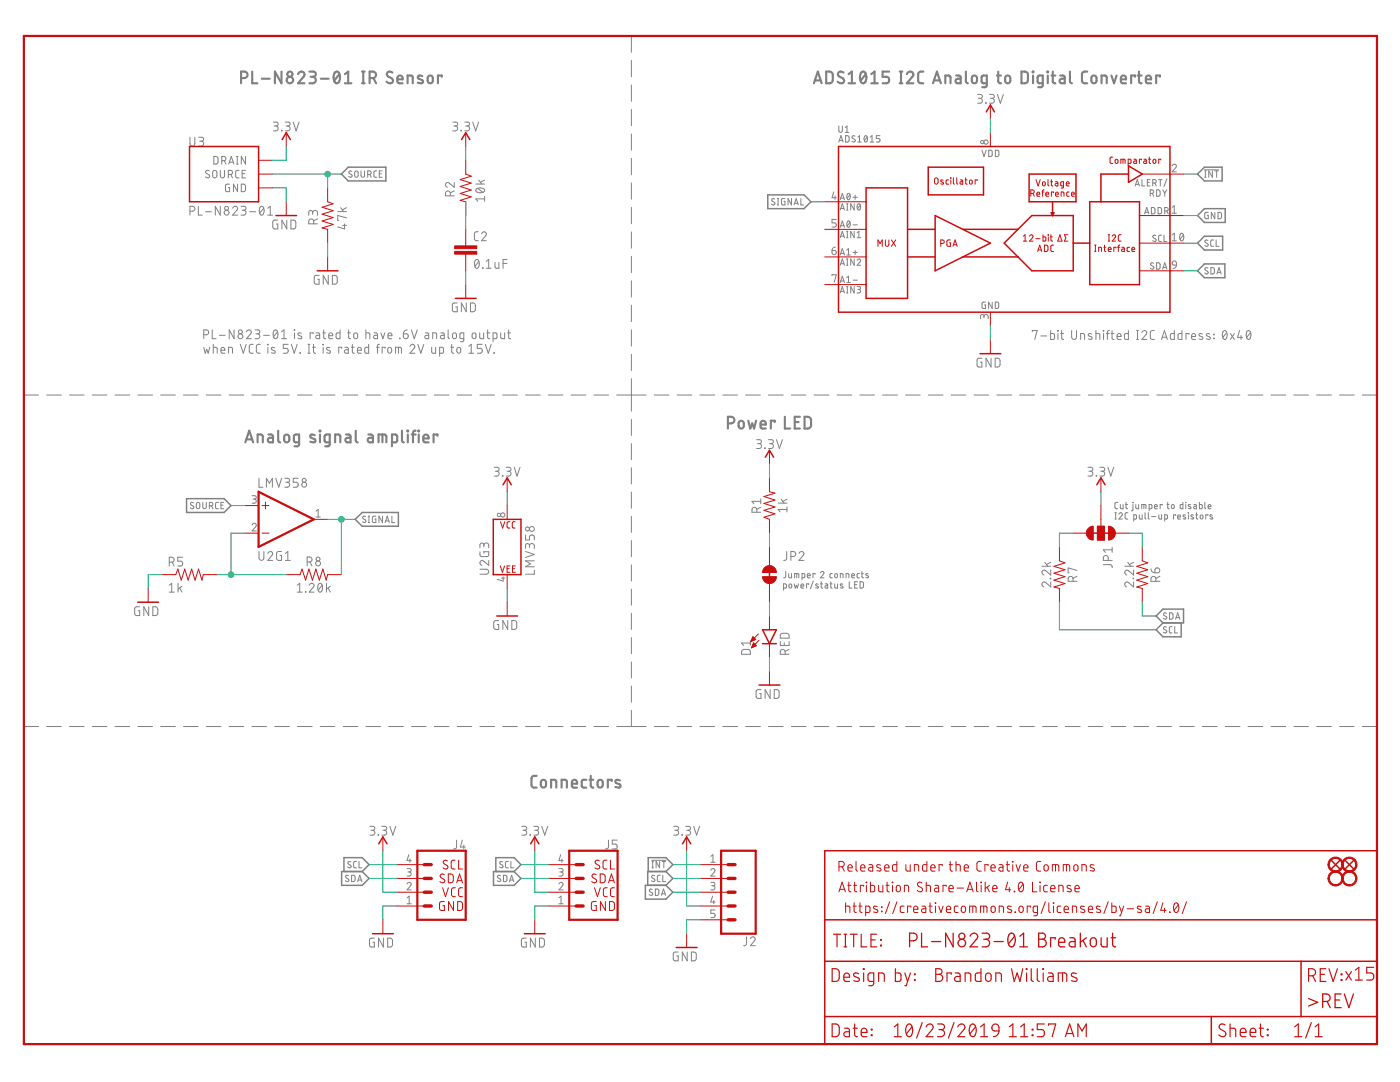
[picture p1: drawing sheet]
<svg xmlns="http://www.w3.org/2000/svg" width="279mm" height="216mm" viewBox="0 0 279 216" stroke-linecap="round" stroke-linejoin="round" font-family="sans-serif">
<g fill="none" stroke="#808080" stroke-width=".2">
<path d="M126 7.2v3.2M126 12.1v3.2M126 17v3.2M195.1 18.8h.6a.39 .39 0 0 1 .4 .4 .39 .39 0 0 1-.4 .4h-.4M195.6 19.6a.49 .49 0 0 1 .5 .5 .49 .49 0 0 1-.5 .5h-.5M197.5 18.8h.5a.39 .39 0 0 1 .4 .4 .39 .39 0 0 1-.4 .4h-.3M198 19.6a.49 .49 0 0 1 .4 .5 .49 .49 0 0 1-.4 .5h-.5M199.1 18.8l.5 1.8 .6-1.8M37.9 27.4v1.3a.49 .49 0 0 0 .5 .5 .49 .49 0 0 0 .5-.5v-1.3M39.7 27.4h.6a.39 .39 0 0 1 .3 .4 .39 .39 0 0 1-.3 .4h-.4M40.2 28.2a.49 .49 0 0 1 .4 .5 .49 .49 0 0 1-.4 .4h-.5M41.8 34.1a.39 .39 0 0 0-.6-.1 .39 .39 0 0 0-.1 .5l.6 .4a.41 .41 0 0 1-.1 .6 .41 .41 0 0 1-.6-.2"/>
<path d="M42.6 34.1l.3-.1 .3 .1 .1 1a.42 .42 0 0 1-.4 .4 .42 .42 0 0 1-.5-.4zM42.7 31.2l.5 .1 .3 .2v.8l-.3 .4h-.5zM44 34v1.1a.42 .42 0 0 0 .4 .4 .42 .42 0 0 0 .4-.4v-1.1M44.3 32.1h.4a.42 .42 0 0 0 .4-.5 .42 .42 0 0 0-.4-.4h-.4v1.5M44.8 32.1l.3 .6M45.6 34.8h.4a.41 .41 0 0 0 .4-.4 .41 .41 0 0 0-.4-.4h-.4v1.5M45.7 32.7l.5-1.5 .5 1.5M45.8 32.4h.7M45.8 36.7l-.7 .1v1.4h.7v-.8h-.2M46.1 34.8l.3 .7M47.2 31.2h.3M47.2 32.7h.3"/>
<path d="M47.3 31.2v1.5M47.4 36.7v1.5l-.8-1.5v1.5M47.7 34h-.5l-.2 .3 .1 1 .1 .2h.5M48.2 36.7l.5 .1 .3 .2v1l-.3 .2h-.5zM48.3 34.6h.5M49 31.2v1.5l-.8-1.5v1.5M49 34h-.7v1.5h.7M54.5 24.4h.6a.39 .39 0 0 1 .4 .4 .39 .39 0 0 1-.4 .3h-.4M55 25.1a.49 .49 0 0 1 .5 .5 .49 .49 0 0 1-.5 .5h-.5M56.2 26l.1 .1zM56.9 24.4h.6a.39 .39 0 0 1 .4 .4 .39 .39 0 0 1-.4 .3h-.4M57.4 25.1a.49 .49 0 0 1 .5 .5 .49 .49 0 0 1-.5 .5h-.5"/>
<path d="M58.5 24.4l.6 1.7 .6-1.7M70.2 34.2l-.4-.1-.2 .3 .5 .4a.35 .35 0 0 1 0 .6 .35 .35 0 0 1-.5-.2M70.9 34.2l.2-.1 .3 .1 .1 .8a.35 .35 0 0 1-.4 .4 .35 .35 0 0 1-.3-.4zM72.1 34.1v.9a.35 .35 0 0 0 .3 .4 .35 .35 0 0 0 .3-.4v-.9M73.4 34.8h.3a.36 .36 0 0 0 .4-.3 .36 .36 0 0 0-.4-.4h-.3v1.3M73.8 34.8l.3 .6M75.2 34.1h-.4l-.2 .3v.8l.6 .2M75.7 34.7h.4M76.3 34.1h-.6v1.3h.6M89.9 39.1v-.5a.49 .49 0 0 0-.5-.5 .49 .49 0 0 0-.5 .5v.5h1.8M90.4 24.4h.6a.39 .39 0 0 1 .4 .4 .39 .39 0 0 1-.4 .3h-.4M90.7 36.4v1l-1-.8a.48 .48 0 0 0-.8 .1 .48 .48 0 0 0 .4 .7"/>
<path d="M90.7 38.1l-.8 .4M90.9 25.1a.49 .49 0 0 1 .4 .5 .49 .49 0 0 1-.4 .5h-.5M92 26l.1 .1zM92.8 24.4h.5a.39 .39 0 0 1 .4 .4 .39 .39 0 0 1-.4 .3h-.4M93.2 25.1a.49 .49 0 0 1 .5 .5 .49 .49 0 0 1-.5 .5h-.4M94.3 24.4l.6 1.7 .6-1.7M95 36.7h1.7M95.1 37.7a1.08 1.08 0 0 1 1.6 .3 1.04 1.04 0 0 1-1.7 0zM95.4 37.6l.9 .8M95.5 35.9l.6 .8M96.7 39.7h-1.7l.4 .5M96.7 39.2v1"/>
<path d="M96.7 35.9l-.8 .5M126 21.8v3.3M126 26.7v3.3M126 31.6v3.3M126 36.5v3.3M154.6 39.7a.32 .32 0 0 0-.5 0 .32 .32 0 0 0 0 .5l.4 .2a.34 .34 0 0 1 0 .5 .34 .34 0 0 1-.5-.2M155.1 39.6h.3M155.3 39.6v1.3M156.7 39.6l-.7 .2v.8l.1 .3h.6v-.7h-.3M158 39.6v1.3l-.7-1.3v1.3M159.8 39.6v1.3h.6M166.4 38.3l-.3 1.2h.8"/>
<path d="M166.6 39.1v.7M167.4 25.1v1a.35 .35 0 0 0 .4 .3 .35 .35 0 0 0 .3-.3v-1M167.4 28.3l.4-1.2 .5 1.2M167.5 28h.6M167.7 39.9l.4-1.3 .4 1.3M167.8 39.5h.6M168.7 25.4l.3-.3v1.3M168.7 26.4h.7M168.8 27.1h.4l.2 .2v.8l-.2 .2h-.4zM169.1 38.7l.2-.1a.68 .68 0 0 1 .4 .6 .68 .68 0 0 1-.5 .6l-.2-.6zM169.6 38.9l-.5 .7M170.2 39.4h.9"/>
<path d="M170.6 27.2l-.4-.1-.2 .3 .6 .4a.35 .35 0 0 1-.1 .6 .35 .35 0 0 1-.5-.2M170.7 38.9v.9M171.2 28.3h.7M171.2 27.4l.3-.3v1.2M172.6 27.2l.1-.1a.64 .64 0 0 1 .4 .6 .64 .64 0 0 1-.4 .6l-.3-.6zM173.1 27.4l-.6 .7M173.7 28.3h.7M173.7 27.4l.3-.3v1.2M175.6 27.1h-.7v.5h.4a.35 .35 0 0 1 .3 .4 .35 .35 0 0 1-.3 .3h-.4M196 30l.4 1.2 .4-1.2M196.7 20.5l.1 .1zM197.3 30h.5l.2 .2v.8l-.2 .2h-.5z"/>
<path d="M198.6 30h.5l.2 .2v.8l-.2 .2h-.5zM226.5 37.1l.5-1.3 .4 1.3M226.7 36.8h.6M227.9 35.8v1.3h.6M229 36.4h.4M229.5 35.8h-.5v1.3h.5M229.6 38.6h.3a.36 .36 0 0 0 .4-.4 .36 .36 0 0 0-.4-.3h-.3v1.3M230 38.6l.3 .6M230.1 36.5h.3a.35 .35 0 0 0 .4-.3 .35 .35 0 0 0-.4-.4h-.3v1.3M230.5 36.5l.3 .6M230.8 37.9h.5l.2 .2v.8l-.2 .2-.5 .1zM231.2 35.8h.7"/>
<path d="M231.6 35.8v1.3M232 37.9l.5 .6M232.5 38.5v.7M232.9 35.7l-.6 1.5M232.9 37.9l-.4 .6M233.9 33.1a.41 .41 0 0 1 .6-.3 .41 .41 0 0 1 .2 .6l-.8 .9h.9M240.4 33.9h2.8M240.4 34.1h.3M240.4 35.4h.3M240.6 34.1v1.3M242 34.1v1.3l-.8-1.3v1.3M242.4 34.1h.7"/>
<path d="M242.8 34.1v1.3M37.9 42.1h.5a.49 .49 0 0 0 .5-.4 .49 .49 0 0 0-.5-.5h-.5v1.7M39.6 41.2v1.7h.8M41 42.2h1.2M44 41.2v1.7l-1-1.7v1.7M46.4 41.6a.49 .49 0 0 1 .7-.4 .49 .49 0 0 1 .2 .8l-.9 .9h1M48.1 41.2h.6a.39 .39 0 0 1 .4 .4 .39 .39 0 0 1-.4 .4h-.4M48.6 42a.49 .49 0 0 1 .5 .4 .49 .49 0 0 1-.5 .5h-.5M49.8 42.2h1.2M52 41.3l.2-.1a1.04 1.04 0 0 1 0 1.7 1.09 1.09 0 0 1-.2-1.6zM52.6 41.6l-.8 .9M53.4 42.9h1"/>
<path d="M53.4 41.6l.5-.4v1.7M55.4 43.9h-.7l-.2 .3-.1 1.1 .3 .4h.7v-1h-.3M57.2 43.9v1.8l-.9-1.8v1.8M58.1 43.9h.6l.3 .4v1l-.3 .4h-.6zM62.4 42.5a.49 .49 0 0 1 .5-.5 .49 .49 0 0 1 .5 .5v.5M62.4 42.8v-.4a.39 .39 0 0 0-.4-.4 .39 .39 0 0 0-.4 .4v.6M62.6 44.7v-.5a.49 .49 0 0 0-.5-.5 .49 .49 0 0 0-.5 .5v.5h1.8M63.4 43.7l-.8 .4M63.7 54.9l-.8 .1-.2 .2v1.3l.2 .2h.8v-1h-.3M65.5 54.9v1.8l-1-1.8v1.8M66.3 54.9l.7 .1 .3 .3v1.1l-.3 .3h-.7zM67.4 42.2h1.8"/>
<path d="M68 41.4l.6 .8M68.4 45h.8M68.8 44.7v1l-1.4-.4M69.2 43.5l-1.8-.5v1h.2M69.2 41.4l-.9 .5M94.9 51.9l.3-.1a1.04 1.04 0 0 1 0 1.7 1.11 1.11 0 0 1-.3-1.6zM95.5 46.2l-.6 .1-.2 .4v1.1l.2 .2h.6M95.6 52.2l-.8 .9M96.1 46.7a.48 .48 0 0 1 .7-.4 .48 .48 0 0 1 .1 .8l-.8 .9h1M96.3 53.4l.1 .1zM97 53.5h1M97 52.2l.5-.4v1.7"/>
<path d="M98.8 52.4v1l.3 .1h.5v-1.1M100.4 52.6h.8M101.2 51.8h-.8v1.7M126 41.4v3.2M126 46.3v3.2M126 51.1v3.3M126 56v3.3M155.1 40.9h.3M158.5 40.9l.4-1.3 .4 1.3M158.6 40.6h.6M166.1 50h.5a.42 .42 0 0 1 .3 .4 .42 .42 0 0 1-.4 .4 .42 .42 0 0 1-.4-.4zM166.1 55v-.2h.8l-.4 1.5"/>
<path d="M166.7 49.3l-.4 .1-.2 .6M166.9 43.8h-.8v.7h.5a.43 .43 0 0 1 .3 .4 .43 .43 0 0 1-.3 .4h-.5M167.7 41.9l.4-1.2 .4 1.2M167.7 45.4l.4-1.3 .4 1.3M167.7 47.4l.4-1.2 .4 1.2M167.7 50.9l.4-1.3 .4 1.3M167.7 52.9l.4-1.2 .4 1.2M167.7 56.4l.4-1.3 .4 1.3M167.7 58.5l.4-1.3 .4 1.3M167.8 41.6h.6M167.8 45h.6M167.8 47.1h.6"/>
<path d="M167.8 50.6h.6M167.8 52.6h.6M167.8 56.1h.6M167.8 58.1h.6M169 41.9h.2M169 40.7h.2M169 47.4h.2M169 46.2h.2M169 52.9h.2M169 51.7h.2M169 58.5h.2M169 57.2h.2"/>
<path d="M169 49.9l.3-.3v1.3M169 55.4l.3-.3v1.3M169 50.9h.7M169 56.4h.7M169.1 40.7v1.2M169.1 46.2v1.2M169.1 51.7v1.2M169.1 57.2v1.3M169.1 44.2l.1-.1a.64 .64 0 0 1 .5 .6 .64 .64 0 0 1-.5 .6l-.2-.6zM169.6 44.4l-.5 .7M170.2 44.9h.9M170.2 50.4h.9"/>
<path d="M170.2 55.9h.9M170.5 40.7v1.2l-.7-1.2v1.2M170.5 46.2v1.2l-.7-1.2v1.2M170.5 51.7v1.2l-.7-1.2v1.2M170.5 57.2v1.3l-.7-1.3v1.3M170.7 50v.8M171 52a.35 .35 0 0 1 .5-.3 .35 .35 0 0 1 .2 .5l-.7 .7h.8M171 57.2h.6l.1 .2-.1 .3h-.4M171 47.4h.8M171 46.4l.4-.2v1.2M171.2 40.7h.2a.67 .67 0 0 1 .4 .6 .67 .67 0 0 1-.5 .6l-.3-.6zM171.4 57.7a.36 .36 0 0 1 .4 .4 .36 .36 0 0 1-.4 .4h-.4"/>
<path d="M171.7 40.9l-.6 .7M228.4 42.7l.5-1.3 .4 1.3M228.5 42.4h.7M229.8 41.4h.5l.2 .2v.7l-.2 .4h-.5zM230.2 52.5h-.4l-.2 .2 .5 .5a.32 .32 0 0 1 .1 .4 .32 .32 0 0 1-.5 0l-.1-.1M230.7 47l-.4-.1-.2 .3 .6 .6a.35 .35 0 0 1-.2 .4 .35 .35 0 0 1-.5-.2M230.8 52.4l.5 .1 .2 .1v.9l-.2 .2h-.5zM231.1 41.4h.5l.2 .2v.9l-.2 .2h-.5zM231.8 46.9l-.4 .1-.2 .2v.8l.2 .2h.4M232 53.7l.5-1.3 .4 1.3M232.1 53.4h.7M232.3 46.9v1.3h.6"/>
<path d="M232.5 42.1h.3a.36 .36 0 0 0 .4-.3 .36 .36 0 0 0-.4-.4h-.3v1.3M232.9 42.1l.3 .6M233.9 41.4l.5-.4v1.5M233.9 46.9l.5-.4v1.6M233.9 42.5h.9M233.9 48.1h.9M234.1 52.2l.3-.1 .3 .1 .1 .7-.8-.1-.1-.3zM234.8 52.9l-.1 .4-.6 .3M235.6 46.7l.2-.2a.9 .9 0 0 1 0 1.6 .98 .98 0 0 1-.2-1.4zM236.2 46.9l-.7 .8M241.1 53.5l-.5-.1-.1 .3 .6 .6a.35 .35 0 0 1-.2 .4 .35 .35 0 0 1-.5-.2M241.1 48a.32 .32 0 0 0-.5-.1 .32 .32 0 0 0 0 .5l.5 .3a.35 .35 0 0 1-.2 .5 .35 .35 0 0 1-.5-.2"/>
<path d="M241.1 42.4l-.6 .1-.1 .8 .2 .3h.5v-.7h-.2M241.7 53.4h.4l.2 .2v.8l-.2 .2-.4 .1zM242.2 47.9h-.4l-.2 .3v.8l.6 .1M242.4 42.4v1.2l-.7-1.2v1.2M242.7 47.9v1.2h.6M242.9 54.7l.4-1.3 .4 1.3M243 54.4h.6M243.1 42.4h.5l.2 .2v.8l-.2 .2h-.5zM4.8 78.8h2.9M9.3 78.8h2.9M13.9 78.8h2.9M18.4 78.8h2.9"/>
<path d="M23 78.8h2.9M27.5 78.8h2.9M32.1 78.8h2.9M36.6 78.8h2.9M40.7 66.8h.4a.49 .49 0 0 0 .5-.5 .49 .49 0 0 0-.5-.5h-.4v1.8M40.7 69.3l.3 1.2 .3-.8 .3 .8 .2-1.2M41.2 78.8h2.9M42.4 65.8v1.8h.7M42.6 69.3l.7 .1v1.1M42.6 68.7v1.8M43.8 66.9h1.1M44.1 69.9h.8a.41 .41 0 0 0-.3-.6 .41 .41 0 0 0-.5 .4l.1 .7 .7 .1"/>
<path d="M45.6 70.5v-1.2l.8 .1v1.1M45.7 78.8h2.9M46.7 65.8v1.8l-1-1.8v1.8M48 68.7l.6 1.8 .5-1.8M49.2 66.2a.48 .48 0 0 1 .7-.4 .48 .48 0 0 1 .1 .8l-.8 1h1M50.3 78.8h2.9M50.5 68.7h-.5l-.3 .4 .1 1.1 .2 .2 .5 .1M50.9 65.8h.6a.39 .39 0 0 1 .4 .4 .39 .39 0 0 1-.4 .4h-.4M51.4 66.6a.49 .49 0 0 1 .5 .5 .49 .49 0 0 1-.5 .5h-.5M51.9 68.7h-.5l-.2 .4v1.1l.2 .2 .5 .1M52.6 66.9h1.2M53.4 68.7l.1 .1z"/>
<path d="M53.5 69.3v1.2M54.7 65.9l.3-.1a1.04 1.04 0 0 1 0 1.8 1.09 1.09 0 0 1-.3-1.7zM54.8 78.8h2.9M54.8 69.4l-.5-.1-.2 .3 .8 .5v.3l-.2 .1-.6-.1M55.4 66.2l-.8 1M56.2 67.6h1M56.2 66.2l.5-.4v1.8M57.5 68.7h-1v.8h.6a.5 .5 0 0 1 .4 .5 .5 .5 0 0 1-.4 .5h-.6M58.1 68.7l.6 1.8 .6-1.8M58.7 65.8l.1 .1zM58.8 66.4v1.2M59.4 78.8h2.9"/>
<path d="M59.9 70.4l.1 .1zM60.1 66.5l-.4-.1-.3 .2 .1 .2 .7 .4v.3l-.2 .1-.5-.1M61.5 70.5h.3M61.5 68.7h.3M61.7 68.7v1.8M62.4 69.3h.6M62.5 66.6v-.2h-.6v1.2M62.6 68.7v1.6l.4 .2M63.1 66.4h.5l.2 .3v.9h-.6l-.2-.3 .1-.3 .7-.1M63.9 78.8h2.9M64.4 66.4h.6M64.4 68.7l.1 .1z"/>
<path d="M64.5 69.3v1.2M64.6 65.8v1.6l.4 .2M65.6 67h.8a.41 .41 0 0 0-.3-.6 .41 .41 0 0 0-.5 .4l.1 .7 .7 .1M65.8 69.4l-.5-.1-.1 .3 .7 .5v.3l-.2 .1-.5-.1M67.9 65.8v1.8h-.6l-.2-.2v-.8l.2-.2h.6M68.2 69.5v-.2h-.6v1.2M68.5 78.8h2.9M68.8 69.3h.5l.2 .2v1l-.7-.1-.1-.3 .2-.3h.6M69.4 66.4h.6M69.6 65.8v1.6l.4 .2M70.1 69.3h.6M70.3 68.7v1.6l.4 .2"/>
<path d="M70.7 66.5l.3-.1 .3 .1 .1 .7a.39 .39 0 0 1-.4 .4 .39 .39 0 0 1-.4-.4zM71.3 69.9h.8a.41 .41 0 0 0-.3-.6 .41 .41 0 0 0-.5 .4l.1 .7 .7 .1M73 66.4h.7l.1 .2v1M73 78.8h2.9M73 65.8v1.8M73.6 68.7v1.8h-.6l-.2-.3v-.7l.2-.2h.6M74.6 66.4h.5l.2 .3v.9h-.6l-.2-.3 .1-.3 .7-.1M75.1 69.3h.6M75.7 68.7h-.2l-.2 .3v1.5M76 66.4l.4 1.2 .4-1.2M76.9 69.5v-.2h-.6v1.2M77.4 67h.8a.41 .41 0 0 0-.3-.6 .41 .41 0 0 0-.5 .4l.1 .7 .7 .1"/>
<path d="M77.5 69.4l.3-.1 .2 .1 .2 .7a.39 .39 0 0 1-.4 .4 .39 .39 0 0 1-.4-.4zM77.6 78.8h2.9M78.9 70.5v-1.2l1.1 .1 .1 1.1M79.5 69.3v1.2M79.8 67.5v.1zM80.5 66.6h.6a.49 .49 0 0 1 .4 .6 .49 .49 0 0 1-.5 .4 .49 .49 0 0 1-.5-.5zM81.3 65.8a.77 .77 0 0 0-.8 .8M81.8 69.1a.48 .48 0 0 1 .7-.4 .48 .48 0 0 1 .1 .8l-.8 1h1M82.1 65.8l.6 1.8 .6-1.8M82.1 78.8h2.9M83.4 68.7l.6 1.8 .6-1.8M84.9 66.4h.5l.2 .3v.9h-.6l-.2-.3v-.3l.8-.1"/>
<path d="M86.1 69.3l.1 1 .2 .2h.5v-1.2M86.4 67.6v-1.2h.6l.1 .2v1M86.7 78.8h2.9M87.7 70.5h.6l.2-.2v-.7l-.1-.3h-.7v1.8M88 66.4h.5l.2 .3v.9h-.6l-.2-.3v-.3l.8-.1M89.4 65.8v1.5l.3 .3M90 69.3h.6M90.1 68.7l.1 1.6 .4 .2M90.4 66.5l.3-.1 .3 .1 .1 .7a.39 .39 0 0 1-.4 .4 .39 .39 0 0 1-.4-.4zM91.2 78.8h2.9M91.2 60.5h-.7l-.2 .2v1.1l.2 .4h.7v-1h-.2M91.3 69.4l.3-.1a.66 .66 0 0 1 .1 1.1h-.3l-.2-.2z"/>
<path d="M92.6 67.6h-.6l-.2-.2v-.7l.2-.3h.6v1.5l-.2 .2-.5 .1M93 60.5v1.7l-.9-1.7v1.7M93.6 70.5h1M93.6 69.1l.4-.4v1.8M93.9 60.5h.6l.3 .3v1.1l-.3 .3h-.6zM94.3 66.5l.3-.1 .3 .1 .1 .7a.39 .39 0 0 1-.4 .4 .39 .39 0 0 1-.4-.4zM95.7 66.4l.1 1 .2 .2h.5v-1.2M95.8 78.8h2.9M96.2 68.7h-1v.8h.6a.49 .49 0 0 1 .5 .5 .49 .49 0 0 1-.5 .5h-.6M96.9 68.7l.6 1.8 .5-1.8M97.1 66.4h.6M97.3 65.8v1.6l.4 .2"/>
<path d="M98.4 67.6h.6l.2-.2v-.7l-.2-.3h-.6v1.8M98.6 70.4l.1 .1zM99.9 66.4v1l.3 .2h.5v-1.2M100.3 78.8h3M101.3 66.4h.6M101.5 65.8v1.6l.4 .2M104.9 78.8h2.9M109.4 78.8h3M114 78.8h2.9M118.5 78.8h3M123.1 78.8h5.8M126 60.9v3.3"/>
<path d="M126 65.8v3.3M126 70.7v3.2M126 75.6v6.4M130.6 78.8h2.9M135.1 78.8h2.9M139.7 78.8h2.9M144.3 78.8h2.9M148.8 78.8h2.9M153.4 78.8h2.9M157.9 78.8h2.9M162.5 78.8h2.9M167 78.8h3"/>
<path d="M171.6 78.8h2.9M176.1 78.8h3M180.7 78.8h2.9M185.3 78.8h2.9M189.8 78.8h3M194.4 78.8h2.9M196 71.5h-.8l-.2 .2v1.3l.2 .2h.8v-.9h-.3M196.4 63.2a.42 .42 0 0 1 .4-.4 .42 .42 0 0 1 .4 .4v.4M196.4 63.4l-.1-.5-.4-.1-.2 .1v.7M196.7 60.3l-.7 .1v.9l.2 .2 .5 .1v-.7h-.2M197.8 71.5v1.7l-1-1.7v1.7M198 60.3v1.3l-.7-1.3v1.3"/>
<path d="M198.6 71.5h.6l.4 .3v1.1l-.4 .3h-.6zM198.6 60.3h.5l.2 .2v.8l-.2 .2-.5 .1zM198.9 78.8h3M203.5 78.8h2.9M206 66.2v-.2h1l-.5 1.7M207.7 67h1.2M208.1 78.8h2.9M209.7 66v1.7h.6l.2-.3-.1-.7-.1-.1-.6-.1M211.1 66l.1 .1zM211.1 66.5v1.2M211.7 66.5h.6M211.9 66v1.5l.4 .2"/>
<path d="M212.6 78.8h3M213.9 66v1.2a.49 .49 0 0 0 .5 .5 .49 .49 0 0 0 .4-.5v-1.2M215.7 67.7v-1.2l.7 .2 .1 1M217.2 78.8h2.9M217.9 66.7l-.6-.1-.1 .3 .6 .3 .2 .2-.1 .2-.2 .1-.5-.1M218.7 66.5l.8 .2v1M218.7 66v1.7M220.2 66l.1 .1zM220.2 66.5v1.2M220.8 66.5h.6M221.4 66h-.3l-.1 .3v1.4M221.7 78.8h3"/>
<path d="M221.7 66.5h.6M221.9 66l.1 1.5 .3 .2M222.9 67.1h.8a.41 .41 0 0 0-.2-.5 .41 .41 0 0 0-.6 .4l.1 .6 .7 .1M225.2 66v1.7h-.6l-.2-.3v-.7l.2-.1 .6-.1M226.3 78.8h2.9M226.8 66h.4M226.8 67.7h.4M227 66v1.7M227.9 66.4a.48 .48 0 0 1 .7-.4 .48 .48 0 0 1 .1 .7l-.8 1h1M230.4 66h-.6l-.2 .4v1.1l.2 .2h.6M230.9 78.8h2.9M231.8 67.7l.6-1.7 .6 1.7"/>
<path d="M231.9 67.3h.9M234.4 66v1.7h-.7l-.1-.3v-.7l.1-.1 .7-.1M235.4 78.8h2.9M235.9 66v1.7h-.6l-.2-.3v-.7l.2-.1 .6-.1M237.3 66.7v-.2h-.6v1.2M237.8 67.1h.8a.41 .41 0 0 0-.3-.5 .41 .41 0 0 0-.5 .4l.1 .6 .7 .1M240 66.7l-.5-.2-.2 .3v.2l.7 .3v.3l-.2 .1-.5-.1M240 78.8h2.9M241.4 66.7l-.5-.1-.2 .3 .8 .4v.3l-.2 .1-.6-.1M242.2 66.7l.1 .1zM242.2 67.5l.1 .1zM244.2 66.1l.2-.1a1.06 1.06 0 0 1 0 1.7 1.11 1.11 0 0 1-.2-1.6z"/>
<path d="M244.5 78.8h3M244.8 66.4l-.8 .9M245.6 66.5l.7 1.2M246.3 66.5l-.7 1.2M247.4 66l-.4 1.3h1M247.7 67v.7M248.9 66.1l.3-.1a1.06 1.06 0 0 1 0 1.7 1.15 1.15 0 0 1-.3-1.6zM249.1 78.8h2.9M249.6 66.4l-.8 .9M253.6 78.8h3M258.2 78.8h2.9M262.8 78.8h2.9"/>
<path d="M267.3 78.8h3M271.9 78.8h2.9M50.3 98.9h.7l.1 .3-.1 .3-.5 .1M50.7 99.6a.41 .41 0 0 1 .5 .4 .41 .41 0 0 1-.5 .4h-.4M51.7 95.4v1.8h.8M53.2 97.2v-1.8l.6 1 .6-1v1.8M55 95.4l.6 1.8 .6-1.8M56.8 95.4h.6a.39 .39 0 0 1 .4 .4 .39 .39 0 0 1-.4 .4h-.4M57.3 96.2a.5 .5 0 0 1 .5 .5 .5 .5 0 0 1-.5 .5h-.5M59.5 95.4h-1v.8h.6a.51 .51 0 0 1 .4 .5 .51 .51 0 0 1-.4 .5h-.6M98.6 93.2h.6a.39 .39 0 0 1 .4 .4 .39 .39 0 0 1-.4 .4h-.4M99.1 94a.49 .49 0 0 1 .5 .5 .49 .49 0 0 1-.5 .5h-.5"/>
<path d="M100.3 94.9l.1 .1zM101 93.2h.6a.39 .39 0 0 1 .4 .4 .39 .39 0 0 1-.4 .4h-.4M101.5 94a.49 .49 0 0 1 .5 .5 .49 .49 0 0 1-.5 .5h-.5M102.6 93.2l.6 1.8 .6-1.8M126 83.7v3.2M126 88.5v3.2M126 93.3v3.3M126 98.2v3.2M151 87.7h.6a.39 .39 0 0 1 .4 .4 .39 .39 0 0 1-.4 .4h-.4M151.5 88.5a.49 .49 0 0 1 .5 .5 .49 .49 0 0 1-.5 .5h-.5M151.8 99.5v1M152.6 89.4l.1 .1z"/>
<path d="M153.4 87.7h.5a.39 .39 0 0 1 .4 .4 .39 .39 0 0 1-.4 .4h-.3M153.9 88.5a.49 .49 0 0 1 .5 .5 .49 .49 0 0 1-.5 .5h-.5M155 87.7l.6 1.8 .5-1.8M155.9 99.6l.6 .8M157.1 99.6l-.9 .5M217.1 93.2h.6a.39 .39 0 0 1 .4 .4 .39 .39 0 0 1-.4 .4h-.4M217.6 94a.49 .49 0 0 1 .5 .5 .49 .49 0 0 1-.5 .5h-.5M218.8 94.9l.1 .1zM219.5 93.2h.6a.39 .39 0 0 1 .4 .4 .39 .39 0 0 1-.4 .4h-.4M220 94a.49 .49 0 0 1 .5 .5 .49 .49 0 0 1-.5 .5h-.5M221.1 93.2l.6 1.8 .6-1.8M33.8 112.2h.5a.49 .49 0 0 0 .5-.5 .49 .49 0 0 0-.5-.5h-.5v1.7"/>
<path d="M33.8 116.8l.5-.4v1.8M33.8 118.2h1M34.4 112.2l.4 .7M35.5 116.4v1.8M35.9 117.3l.4 .9M36.3 117l-.8 .6M36.4 111.2h-.9v.8h.5a.49 .49 0 0 1 .5 .5 .49 .49 0 0 1-.5 .4h-.5M38.6 100.4l-.4-.1-.2 .2 .5 .5a.32 .32 0 0 1 .1 .5 .32 .32 0 0 1-.5-.1l-.1-.1M39.3 100.4l.4-.1 .2 .2v.7a.35 .35 0 0 1-.4 .3 .35 .35 0 0 1-.3-.3zM40.5 100.2v1a.35 .35 0 0 0 .3 .3 .35 .35 0 0 0 .4-.3v-1M41.8 100.9h.3a.35 .35 0 0 0 .4-.3 .35 .35 0 0 0-.4-.4h-.3v1.3M42.2 100.9l.3 .6"/>
<path d="M43.6 100.2l-.4 .1-.2 .2v.8l.2 .2h.4M44.1 100.8h.4M44.7 100.2h-.6v1.3h.6M50.3 104.8a.42 .42 0 0 1 .6-.4 .42 .42 0 0 1 .1 .7l-.7 .8h.9M51.7 110v1.3a.49 .49 0 0 0 .5 .5 .49 .49 0 0 0 .5-.5v-1.3M53.4 110.4a.48 .48 0 0 1 .7-.3 .48 .48 0 0 1 .2 .7l-.9 1h1M56.2 110h-.6l-.4 .3v1.3l.2 .2h.8v-1h-.3M56.9 111.8h1M56.9 110.4l.5-.4v1.8M59.3 118.2h1M59.3 116.8l.5-.4v1.8M61 118v.2z"/>
<path d="M61.3 112.1h.5a.5 .5 0 0 0 .5-.5 .5 .5 0 0 0-.5-.5h-.5v1.8M61.7 116.8a.48 .48 0 0 1 .7-.4 .48 .48 0 0 1 .1 .8l-.8 1h1M61.9 112.1l.4 .8M63.1 102l.4-.3v1.5M63.1 103.2h.8M63.6 116.5l.3-.1a1.04 1.04 0 0 1 0 1.8 1.11 1.11 0 0 1-.3-1.7zM64.3 116.8l-.8 1M65.2 116.4v1.8M65.5 117.3l.4 .9M65.9 117l-.7 .6M73 103.1l-.5-.1-.1 .3 .5 .4a.32 .32 0 0 1 0 .5 .32 .32 0 0 1-.4 0l-.2-.1M73.5 104.3h.3"/>
<path d="M73.5 103h.3M73.6 103v1.3M75 103l-.6 .1-.1 .9 .2 .2 .5 .1v-.7h-.2M76.3 103v1.3l-.7-1.3v1.3M76.9 104.3l.4-1.3 .4 1.3M77 103.9h.6M78.2 103v1.3h.6M95.8 113.6h1.2a.5 .5 0 0 1 .5 .5 .5 .5 0 0 1-.5 .5h-1.2M95.8 110.1v.6l.2 .3h1.3l.2-.2v-.7h-.9v.3M96.6 108.8a.49 .49 0 0 1 .4-.5 .49 .49 0 0 1 .5 .5v.5M96.6 109.1v-.4a.39 .39 0 0 0-.4-.4 .39 .39 0 0 0-.4 .4v.6M97.5 111.8v1l-.9-.8a.48 .48 0 0 0-.8 .1 .48 .48 0 0 0 .4 .7"/>
<path d="M100.1 115.4h.7M100.4 115.1v.9l-1.2-.4M104.9 106.8v.9h.8v-.6a.5 .5 0 0 1 .5-.3 .5 .5 0 0 1 .4 .3v.6M104.9 110l1.7 .6-1.7 .6M105.7 108.9a.49 .49 0 0 1 .5-.4 .49 .49 0 0 1 .4 .4v.5M105.7 109.2v-.4a.39 .39 0 0 0-.4-.3 .39 .39 0 0 0-.4 .3v.6M106.6 113.8v.8h-1.7M106.6 111.9h-1.7l1 .6-1 .6h1.7M126 103v3.2M126 107.9v3.2M126 112.7v3.2M126 117.6v3.2"/>
<path d="M151 102.2v-.5a.49 .49 0 0 0-.4-.5 .49 .49 0 0 0-.5 .5v.5h1.7M151.8 101.2l-.8 .4M151.8 100h-1.7l.4 .5M155.3 100.4h1.8M156.4 117.3l.5-.1-.1-.7h-.4v1.3M156.8 114v1.1l-.4 .2M157 110v1.6l-.2 .2h-.4M157.1 101.7h-1.8l.4 .5M157.1 101.2v1M157.4 114.4v.7l.2 .2h.4v-.9M157.5 116.6l.3-.1 .2 .2v.5l-.2 .1h-.3l-.1-.2zM157.8 111h.5a.5 .5 0 0 0 .5-.5 .5 .5 0 0 0-.5-.5h-.5v1.8"/>
<path d="M158.5 116.5l.2 .8 .2-.5 .2 .5 .2-.8M158.6 115.3v-.9l.8 .2v.7M159 114.4v.9M159.4 110.4a.49 .49 0 0 1 .7-.3 .49 .49 0 0 1 .2 .7l-.9 1h1M159.9 116.9h.5a.29 .29 0 0 0-.2-.4 .29 .29 0 0 0-.3 .3l.1 .5h.4M160.1 115.3l.5-.1-.1-.7-.4-.1v1.3M161.1 114.9h.6a.3 .3 0 0 0-.2-.4 .3 .3 0 0 0-.4 .2v.5l.6 .1M161.4 116.6v-.1h-.4v.8M162.3 116l-.6 1.5M162.7 114.6v-.2h-.5v.9M163.3 116.6l-.3-.1-.2 .2 .5 .4v.2h-.5M163.7 114.3a.34 .34 0 0 1 .5-.3 .34 .34 0 0 1 .1 .6l-.6 .7h.7"/>
<path d="M163.7 116.5h.5M163.9 116.1v1.1l.3 .1M164.7 116.5h.3l.2 .2v.6h-.4l-.1-.4h.5M165.7 116.5h.4M165.8 116.1v1.1l.3 .1M166.1 114.4l-.4 .1-.1 .2 .1 .5 .4 .1M166.6 116.5v.7l.2 .1h.4v-.8M166.6 114.6l.2-.2 .3 .2-.1 .6-.4-.1zM167.7 115.3v-.9l.5 .2 .1 .7M168.2 116.6l-.3-.1-.2 .2 .5 .4 .1 .2h-.6M168.8 115.3v-.9l.6 .2v.7M169.5 116.1v1.2h.6"/>
<path d="M170 114.9h.5a.3 .3 0 0 0-.2-.4 .3 .3 0 0 0-.3 .2v.5l.5 .1M170.6 116.6h.4M171.1 116.1h-.5v1.2h.5M171.5 114.4l-.3 .1-.2 .2 .1 .5 .4 .1M171.6 116.1h.5l.2 .2v.8l-.2 .2h-.5zM171.9 114.4h.4M172 114v1.1l.3 .2M173.3 114.5h-.5v.1l.5 .4v.2h-.5M207.9 113h1.8M208.5 112.2l.6 .8M209.6 115.4l.1 .1zM209.7 116.1v1l-1-.8a.49 .49 0 0 0-.7 .1 .49 .49 0 0 0 .3 .7"/>
<path d="M209.7 113.7v1l-1-.8a.49 .49 0 0 0-.7 .1 .49 .49 0 0 0 .3 .7M209.7 112.2l-.8 .4M214.1 116v-.5a.49 .49 0 0 0-.4-.5 .49 .49 0 0 0-.5 .5v.5h1.7M214.9 113.8l-1.7-.5v1h.2M214.9 115l-.8 .4M220.2 112.7h1.5l.2 .2 .1 .4M221.2 111.8v-.5a.49 .49 0 0 0-.5-.5 .49 .49 0 0 0-.5 .5v.5h1.8M222 109.2v1M222 109.7h-1.8l.4 .5M222.5 103.6h.3M222.5 102.3h.3M222.7 102.3v1.3"/>
<path d="M223.1 100.2l-.4 .1-.2 .2v.8l.2 .2h.4M223.3 102.6a.35 .35 0 0 1 .5-.3 .35 .35 0 0 1 .1 .6l-.6 .7h.7M223.6 100.7v.7l.2 .1h.3v-.8M224.5 113h1.7M224.6 100.7h.4M224.7 100.2v1.1l.3 .2M225.1 112.2l.5 .8M225.1 102.3h-.4l-.2 .3 .1 .8 .5 .2M226.1 100.2h.1M226.1 100.7v1.1l-.3 .1M226.1 115.4l.1 .1zM226.2 116.1v1l-.9-.8a.49 .49 0 0 0-.8 .1 .49 .49 0 0 0 .4 .7"/>
<path d="M226.2 113.7v1l-.9-.8a.49 .49 0 0 0-.8 .1 .49 .49 0 0 0 .4 .7M226.2 112.2l-.8 .4M226.3 103.6l.5-.1-.1-.7-.4-.1v1.3M226.7 100.7v.6l.2 .2h.3v-.8M227.4 102.7v.8l.2 .1h.3v-.9M227.9 101.5v-.8h.7l.1 .8M228.3 100.7v.8M228.5 102.3v1.1l.2 .2M229.2 102.3v1.1l.2 .2M229.3 101.5l.6-.1-.1-.7h-.5v1.2M229.7 113.5a.77 .77 0 0 0 .8 .8M229.8 103.1h.9"/>
<path d="M230.4 101.1h.6a.3 .3 0 0 0-.2-.4 .3 .3 0 0 0-.4 .2v.5l.6 .1M230.6 113.4a.5 .5 0 0 1 .8 .2 .5 .5 0 0 1-.4 .7h-.5zM230.7 116v-.5a.49 .49 0 0 0-.5-.5 .49 .49 0 0 0-.5 .5v.5h1.8M231.3 102.7v.8l.2 .1h.3v-.9M231.5 115l-.8 .4M231.9 100.8v-.1h-.4v.8M232.4 103.6l.6-.1-.1-.7-.5-.1v1.3M232.9 100.7h.4M233 100.2l.1 1.2 .2 .1M233.8 100.8l.2-.1 .3 .1v.7h-.3l-.2-.2zM234.6 102.9v-.2h-.4v.9M235 103.1h.6a.3 .3 0 0 0-.2-.4 .3 .3 0 0 0-.4 .3l.1 .5 .5 .1"/>
<path d="M236.1 100.2v1.3h-.5l-.1-.7 .6-.1M236.6 102.8l-.3-.1-.2 .2 .5 .3v.3h-.5M236.6 100.2h.1M236.6 100.7v.8M237.1 102.3l.1 .1zM237.2 102.7v.9M237.6 100.7h-.4l-.1 .2 .6 .3v.2l-.2 .1-.4-.1M238.2 102.8l-.4-.1-.1 .2 .5 .4v.2h-.5M238.3 100.7h.4l.1 .2v.6h-.5v-.4l.5-.1M238.6 102.7h.5M238.8 102.3v1.2l.3 .1M239.4 100.2v1.3h.4l.1-.7-.5-.1"/>
<path d="M239.6 102.8h.4l.1 .2v.4l-.2 .2-.4-.2zM240.5 100.2v1.1l.2 .2M241.1 102.9v-.2h-.5v.9M241.1 101.1h.6a.29 .29 0 0 0-.2-.4 .29 .29 0 0 0-.4 .2v.5l.6 .1M242 102.8l-.4-.1-.1 .2 .4 .3 .1 .3h-.5M27.9 121.1h-.8l-.2 .2v1.1l.2 .4h.8v-.9h-.3M29.7 121.1v1.7l-1-1.7v1.7M30.5 121.1h.7l.3 .3v.9l-.3 .5h-.7zM99.5 123.8h-.6l-.3 .3-.1 1.1 .3 .4h.7v-1h-.3M101.3 123.8v1.8l-.9-1.8v1.8M102.2 123.8h.6l.3 .4v1.1l-.3 .3h-.6zM126 122.4v3.2"/>
<path d="M126 127.2v3.3M126 132.1v3.2M126 136.9v3.2M148.1 129.8l.4-.2 1.1 .1 .1 .2 .1 .7h-1.8zM149.8 127.8v1M149.8 128.3h-1.8l.4 .5M151.9 137.6h-.6l-.4 .3v1.2l.2 .2 .8 .1v-1h-.3M153.7 137.6v1.8l-1-1.8v1.8M154.5 137.6h.7l.3 .3v1.1l-.3 .3-.7 .1zM155.7 128v.8h1.8v-.8M155.8 126.6l.4-.2h.9l.4 .3v.6h-1.8zM156.5 128.2v.6"/>
<path d="M156.7 130.6v-.5a.49 .49 0 0 0-.5-.5 .49 .49 0 0 0-.5 .5v.5h1.8M157.5 129.6l-.8 .4M232.8 122.4l-.4-.1-.2 .3 .5 .4a.35 .35 0 0 1 0 .6 .35 .35 0 0 1-.5-.2M232.8 125.1l-.3-.1-.3 .3 .5 .5a.35 .35 0 0 1 0 .5 .35 .35 0 0 1-.5-.2M233.4 122.3h.5l.2 .2v.8l-.2 .2h-.5zM233.9 125l-.4 .1-.1 .2v.9l.5 .1M234.4 125v1.3h.6M234.6 123.5l.4-1.2 .5 1.2M234.7 123.2h.7M4.8 145h2.9M9.3 145h2.9M13.9 145h2.9"/>
<path d="M18.4 145h2.9M23 145h2.9M27.5 145h2.9M32.1 145h2.9M36.6 145h2.9M41.2 145h2.9M45.7 145h2.9M50.3 145h2.9M54.8 145h2.9M59.4 145h2.9M63.9 145h2.9M68.5 145h2.9"/>
<path d="M73 145h2.9M77.6 145h2.9M82.1 145h2.9M86.7 145h2.9M91.2 145h2.9M95.8 145h2.9M100.3 145h3M104.9 145h2.9M109.4 145h3M114 145h2.9M118.5 145h3M123.1 145h5.8"/>
<path d="M126 141.8v3.2M130.6 145h2.9M135.1 145h2.9M139.7 145h2.9M144.3 145h2.9M148.8 145h2.9M153.4 145h2.9M157.9 145h2.9M162.5 145h2.9M167 145h3M171.6 145h2.9M176.1 145h3"/>
<path d="M180.7 145h2.9M185.3 145h2.9M189.8 145h3M194.4 145h2.9M198.9 145h3M203.5 145h2.9M208.1 145h2.9M212.6 145h3M217.2 145h2.9M221.7 145h3M226.3 145h2.9M230.9 145h2.9"/>
<path d="M235.4 145h2.9M240 145h2.9M244.5 145h3M249.1 145h2.9M253.6 145h3M258.2 145h2.9M262.8 145h2.9M267.3 145h3M271.9 145h2.9M69.6 174.8l-.5-.1-.1 .2 .5 .5a.32 .32 0 0 1 0 .5 .32 .32 0 0 1-.5-.1l-.1-.1M70 172l-.4-.1-.2 .3 .2 .2 .3 .2a.31 .31 0 0 1 .1 .5 .31 .31 0 0 1-.5 0l-.1-.1M70.2 174.6l.5 .1 .1 .2v.8l-.1 .2h-.5z"/>
<path d="M71.1 171.9h-.4l-.1 .3v.8l.2 .1 .3 .1M71.4 175.9l.4-1.3 .4 1.3M71.5 175.6h.6M71.6 171.9v1.3h.6M73.8 164.9h.6a.39 .39 0 0 1 .4 .4 .39 .39 0 0 1-.4 .4h-.4M74.3 165.7a.49 .49 0 0 1 .5 .5 .49 .49 0 0 1-.5 .4h-.5M75.5 166.6h.1zM76.2 164.9h.6a.39 .39 0 0 1 .4 .4 .39 .39 0 0 1-.4 .4h-.4M76.7 165.7a.49 .49 0 0 1 .5 .5 .49 .49 0 0 1-.5 .4h-.5M77.8 164.9l.6 1.7 .6-1.7M81.2 176.4a.41 .41 0 0 1 .6-.3 .41 .41 0 0 1 .1 .6l-.7 .9h.9M81.2 173.3h.7l.2 .3-.2 .3-.5 .1"/>
<path d="M81.2 179.2l.5-.4v1.5M81.6 170.6l-.4 1.1h.9M81.7 174a.41 .41 0 0 1 .4 .4 .41 .41 0 0 1-.4 .4h-.5M81.8 171.4v.7M91.1 167.6v1.6l-.2 .2h-.4M92.3 167.6l-.4 1.4h1M92.6 168.6v.8M99.9 174.8l-.5-.1-.1 .2 .5 .5a.32 .32 0 0 1 0 .5 .32 .32 0 0 1-.4-.1l-.2-.1M100.3 172l-.4-.1-.2 .3 .2 .2 .4 .2a.34 .34 0 0 1-.1 .6 .34 .34 0 0 1-.5-.2M100.5 174.6l.5 .1 .2 .2v.8l-.2 .2h-.5zM101.5 171.9h-.5l-.1 .3v.8l.2 .1 .4 .1M101.7 175.9l.4-1.3 .4 1.3"/>
<path d="M101.8 175.6h.6M102 171.9v1.3h.5M104.1 164.9h.6a.39 .39 0 0 1 .4 .4 .39 .39 0 0 1-.4 .4h-.3M104.6 165.7a.49 .49 0 0 1 .5 .5 .49 .49 0 0 1-.5 .4h-.5M105.8 166.6h.1zM106.5 164.9h.6a.39 .39 0 0 1 .4 .4 .39 .39 0 0 1-.4 .4h-.4M107 165.7a.49 .49 0 0 1 .5 .5 .49 .49 0 0 1-.5 .4h-.5M108.1 164.9l.6 1.7 .6-1.7M111.5 176.4a.42 .42 0 0 1 .6-.3 .42 .42 0 0 1 .2 .6l-.8 .9h.9M111.5 173.3h.7l.2 .3-.2 .3-.5 .1M111.5 179.2l.5-.4v1.5M111.9 170.6l-.4 1.1h.9"/>
<path d="M112 174a.41 .41 0 0 1 .4 .4 .41 .41 0 0 1-.4 .4h-.5M112.1 171.4v.7M121.4 167.6v1.6l-.2 .2h-.4M123.2 167.6h-1v.8h.6a.5 .5 0 0 1 .4 .5 .5 .5 0 0 1-.4 .5h-.6M130.1 171.7h2.8M130.1 173.2h.3M130.1 171.9h.3M130.2 177.5l-.4-.1-.2 .3 .5 .4a.32 .32 0 0 1 0 .5 .32 .32 0 0 1-.4 0l-.2-.1M130.3 171.9v1.3M130.6 174.8a.32 .32 0 0 0-.4-.1 .32 .32 0 0 0 0 .5l.4 .2a.34 .34 0 0 1-.1 .5 .34 .34 0 0 1-.5-.2M130.8 177.4h.5l.2 .2v.9l-.2 .1-.5 .1zM131.6 171.9v1.3l-.7-1.3v1.3"/>
<path d="M131.8 174.6l-.5 .1-.1 .2v.8l.6 .2M132 178.7l.4-1.3 .4 1.3M132.1 178.4h.6M132.1 171.9h.7M132.3 174.6v1.3h.5M132.5 171.9v1.3M134.5 164.9h.5a.39 .39 0 0 1 .4 .4 .39 .39 0 0 1-.4 .4h-.3M135 165.7a.49 .49 0 0 1 .4 .5 .49 .49 0 0 1-.4 .4h-.5M136.1 166.6h.1zM136.8 164.9h.6a.39 .39 0 0 1 .4 .4 .39 .39 0 0 1-.4 .4h-.4M137.3 165.7a.49 .49 0 0 1 .5 .5 .49 .49 0 0 1-.5 .4h-.5M138.4 164.9l.6 1.7 .6-1.7"/>
<path d="M141.9 173.7a.42 .42 0 0 1 .5-.4 .42 .42 0 0 1 .2 .7l-.7 .8h.8M141.9 176.1h.6l.2 .2-.2 .4h-.5M141.9 170.9l.4-.3v1.5M141.9 172.1h.8M142.2 178.8l-.3 1.2h.8M142.3 176.7a.41 .41 0 0 1 .4 .5 .41 .41 0 0 1-.4 .4h-.4M142.5 179.7v.6M74.7 187.2h-.6l-.3 .3v1.2l.2 .2 .7 .1v-1h-.3M76.5 187.2v1.8l-1-1.8v1.8M77.4 187.2h.6l.3 .3v1.1l-.3 .4h-.6zM81.2 180.3h.9M105 187.2h-.6l-.3 .3v1.2l.2 .2 .7 .1v-1h-.3"/>
<path d="M106.8 187.2v1.8l-.9-1.8v1.8M107.7 187.2h.6l.3 .3v1.1l-.3 .4h-.6zM111.5 180.3h.9M135.3 190h-.7l-.2 .2v1.3l.2 .2h.7v-.9h-.3M137.1 190v1.7l-.9-1.7v1.7M138 190h.6l.3 .3v1.1l-.3 .3h-.6zM142.7 181.6h-.8v.6h.5a.43 .43 0 0 1 .3 .5 .43 .43 0 0 1-.3 .4h-.5M149 186.9l-.1 1.5-.2 .3h-.3M149.8 187.3a.48 .48 0 0 1 .6-.3 .48 .48 0 0 1 .2 .7l-.8 1h.9"/>
<circle cx="196" cy="28.4" r=".33"/>
<circle cx="196.8" cy="28.4" r=".42"/>
<circle cx="45.2" cy="41.6" r=".39"/>
<circle cx="45.2" cy="42.4" r=".49"/>
<circle cx="48" cy="66.2" r=".39"/>
<circle cx="48" cy="67.1" r=".49"/>
<circle cx="60.7" cy="96.7" r=".49"/>
<circle cx="60.7" cy="95.8" r=".39"/>
<circle cx="63.5" cy="112.4" r=".5"/>
<circle cx="63.5" cy="111.5" r=".39"/>
<circle cx="99.6" cy="102.8" r=".33"/>
<circle cx="100.3" cy="102.8" r=".42"/>
<circle cx="105.3" cy="105.5" r=".39"/>
<circle cx="106.2" cy="105.5" r=".49"/>
</g>
<g fill="none" stroke="#808080" stroke-width=".42">
<path d="M48.1 15.6h.6a.65 .65 0 0 0 .7-.7 .65 .65 0 0 0-.7-.6h-.6v2.3M50.3 14.3v2.3h1.1M52.2 15.7h1.6M56.2 14.3v2.3l-1.3-2.3v2.3M59.5 14.8a.64 .64 0 0 1 .9-.5 .64 .64 0 0 1 .2 1l-1.1 1.3h1.3M61.7 14.3h.8a.52 .52 0 0 1 .5 .5 .52 .52 0 0 1-.5 .5h-.5M62.4 15.3a.65 .65 0 0 1 .6 .7 .65 .65 0 0 1-.6 .6h-.7M64 15.7h1.6M66.8 14.5a.54 .54 0 0 1 .6-.2 .54 .54 0 0 1 .4 .6 1.34 1.34 0 0 1-.6 1.7 1.38 1.38 0 0 1-.4-2zM67.7 14.8l-1 1.3M68.8 16.6h1.3M68.8 14.8l.7-.5v2.3"/>
<path d="M72.2 14.3h.6M72.2 16.6h.6M72.5 14.3v2.3M73.8 15.6h.6a.65 .65 0 0 0 .7-.7 .65 .65 0 0 0-.7-.6h-.6v2.3M74.5 15.6l.6 1M78.3 14.5a.58 .58 0 0 0-.9-.1 .58 .58 0 0 0 .1 .9l.7 .3a.59 .59 0 0 1 0 .9 .59 .59 0 0 1-.8 0l-.3-.2M79.3 15.8h1a.54 .54 0 0 0-.3-.7 .54 .54 0 0 0-.7 .5l.1 .9 .9 .1M81.3 16.6v-1.5l1 .1 .1 1.4M84.3 15.2l-.7-.1-.2 .4 .9 .6 .1 .4a.87 .87 0 0 1-1 0M85.5 15.2l.5-.1a.92 .92 0 0 1 .1 1.5h-.5l-.2-.3zM88.2 15.3v-.2h-.8v1.5M162.4 16.6l.8-2.3 .8 2.3"/>
<path d="M162.6 16h1.2M164.9 14.3h.9l.4 .4v1.3l-.1 .4-.3 .2h-.9zM168.3 14.5a.58 .58 0 0 0-.8-.1 .58 .58 0 0 0 0 .9l.7 .3a.59 .59 0 0 1 .1 .9 .59 .59 0 0 1-.9 0l-.2-.2M169.4 16.6h1.2M169.4 14.8l.6-.5v2.3M171.9 14.5a.54 .54 0 0 1 .6-.2 .54 .54 0 0 1 .3 .6 1.34 1.34 0 0 1-.5 1.7 1.38 1.38 0 0 1-.5-2zM172.8 14.8l-1.1 1.3M173.9 16.6h1.3M173.9 14.8l.6-.5v2.3M177.4 14.3h-1.3v1h.8a.66 .66 0 0 1 .6 .7 .66 .66 0 0 1-.6 .6h-.8M179.6 14.3h.5M179.6 16.6h.5"/>
<path d="M179.8 14.3v2.3M181 14.8a.64 .64 0 0 1 .9-.5 .64 .64 0 0 1 .2 1l-1.1 1.3h1.3M184.3 14.3h-.5a.51 .51 0 0 0-.6 .5l.1 1.5 .3 .3h.7M186.2 16.6l.8-2.3 .8 2.3M186.4 16h1.2M188.7 16.6v-1.5l.9 .1 .1 1.4M190.8 15.1h.7l.2 .2v1.3h-.6a.46 .46 0 0 1-.4-.4 .46 .46 0 0 1 .4-.5h.6M192.8 14.3v1.9l.1 .3 .3 .1M194.1 15.2l.5-.1a.92 .92 0 0 1 .1 1.5h-.3l-.3-.2-.1-.3zM196.9 16.6h-.8l-.2-.2v-1.1l.2-.2h.8v1.9l-.2 .4h-.7M199 15.1h.7M199.2 14.3v1.9l.1 .3 .4 .1"/>
<path d="M200.7 15.2l.3-.1 .5 .1 .1 .9a.52 .52 0 0 1-.5 .5 .52 .52 0 0 1-.5-.5zM203.9 14.3h.8l.4 .4v1.5l-.4 .4h-.8zM206.1 14.3l.1 .1zM206.2 15.1v1.5M208.1 16.6h-.8l-.2-.2v-1.1l.2-.2h.8v1.9l-.2 .4h-.7M209 14.3l.2 .1zM209.1 15.1v1.5M209.8 15.1h.8M210.1 14.3v2.1l.5 .2M211.6 15.1h.7l.2 .2v1.3h-.6a.46 .46 0 0 1-.4-.4 .46 .46 0 0 1 .4-.5h.6M213.5 14.3v1.9l.2 .3 .2 .1M217 14.3h-.7l-.4 .5 .1 1.6 .3 .2h.7"/>
<path d="M217.9 15.2l.5-.1a.92 .92 0 0 1 .2 1.5h-.4l-.4-.3zM219.8 16.6v-1.5l1 .1 .1 1.4M221.8 15.1l.5 1.5 .5-1.5M223.7 15.8h1a.54 .54 0 0 0-.3-.7 .54 .54 0 0 0-.7 .5l.1 .9 .9 .1M226.5 15.3v-.2h-.8v1.5M227.1 15.1h.7M227.3 14.3v1.9l.1 .3 .4 .1M228.7 15.8h1a.54 .54 0 0 0-.3-.7 .54 .54 0 0 0-.7 .5l.1 .9 .9 .1M231.5 15.3v-.2h-.8v1.5M49 88.3l.7-2.4 .8 2.4M49.2 87.7h1.1M51.4 88.3v-1.6h.7l.3 .3 .1 1.3"/>
<path d="M53.6 86.7h.5l.4 .3v1.3h-.6a.46 .46 0 0 1-.5-.5 .46 .46 0 0 1 .5-.4h.6M55.5 85.9v2l.1 .3 .3 .1M56.8 86.9l.5-.2a.92 .92 0 0 1 .2 1.5l-.4 .1-.4-.4zM59.7 88.3l-.8-.1-.2-.2v-1l.2-.3h.8v2l-.2 .3h-.7M62.8 86.8a.59 .59 0 0 0-.9 .2l.1 .3 .9 .4v.4a.87 .87 0 0 1-1 0M63.8 85.9l.1 .2zM63.9 86.7v1.6M65.8 88.3l-.8-.1-.2-.2v-1l.2-.3h.8v2l-.2 .3h-.7M66.9 88.3v-1.6h.6l.4 .3v1.3M69 86.7h.6l.3 .3 .1 1.3h-.6a.46 .46 0 0 1-.5-.5 .46 .46 0 0 1 .5-.4h.6M71 85.9v2l.1 .3 .3 .1M73.5 86.7h.7l.2 .4v1.2h-.6a.46 .46 0 0 1-.4-.5 .46 .46 0 0 1 .4-.4h.6"/>
<path d="M75.5 88.3v-1.6h1.2l.3 .1 .1 .3v1.2M76.3 86.7v1.6M78.2 88.3l.8-.1 .2-.2v-1l-.2-.3h-.8v2.3M80.2 85.9v2.1l.4 .3M81.3 85.9l.1 .2zM81.4 86.7v1.6M82.2 86.7h.8M83 85.9l-.5 .1-.1 .3v2M83.5 85.9l.1 .2zM83.6 86.7v1.6M84.5 87.5h1a.55 .55 0 0 0-.3-.8 .55 .55 0 0 0-.7 .5l.1 1 .9 .1M87.3 87v-.3h-.8v1.6"/>
<path d="M145.3 84.5a1.16 1.16 0 0 0 1.2-.3l.1-.4-.1-.4a1.16 1.16 0 0 0-1.2-.2v2.3M147.5 84.1l.5-.1a.87 .87 0 0 1 0 1.5l-.3-.1-.3-.2zM149.3 83.9l.4 1.6 .4-1 .4 1 .4-1.6M151.8 84.7h1a.54 .54 0 0 0-.3-.7 .54 .54 0 0 0-.7 .5l.1 .9 .9 .1M154.6 84.2v-.3h-.8v1.6M156.6 83.2v2.3h1.1M158.6 84.2h.8M159.6 83.2h-1v2.3h1M160.6 83.2h.8l.4 .4v1.5l-.4 .4h-.8zM107.1 154.8h-.5a.51 .51 0 0 0-.5 .5l.1 1.7 .2 .1 .7 .1M108.1 155.8l.4-.2a.88 .88 0 0 1 0 1.5h-.3l-.2-.3zM110 157.2v-1.6h.8l.2 .2v1.4"/>
<path d="M112.1 157.2v-1.6l.9 .1 .1 .3v1.2M114.1 156.4h1.1a.55 .55 0 0 0-.4-.8 .55 .55 0 0 0-.7 .5l.1 .9 1 .2M117 155.6h-.7l-.2 .4 .1 1 .8 .2M117.6 155.6h.8M117.9 154.8v2.1l.5 .3M119.4 155.8l.5-.2a.88 .88 0 0 1 0 1.5h-.4l-.2-.3zM122.1 155.9v-.3h-.8v1.6M123.7 155.7l-.6-.1-.3 .3 .1 .3 .9 .4v.4a.87 .87 0 0 1-1 0"/>
<circle cx="57.9" cy="14.8" r=".52"/>
<circle cx="57.9" cy="16" r=".65"/>
</g>
<g fill="none" stroke="#808080" stroke-width=".3">
<path d="M68.1 34.7l1.4-1.3h7.5v2.7h-7.5zM153.2 38.9h7.3l1.3 1.4-1.3 1.3h-7.3zM240.4 33.4h3.5v2.7h-3.5l-1.4-1.4zM239 43l1.4-1.4h4.1v2.8h-4.1zM239 54l1.4-1.3h4.1v2.7h-4.1zM239 48.5l1.4-1.4h3.6v2.8h-3.6zM37.2 99.5h7.5l1.4 1.4-1.4 1.4h-7.5zM70.9 103.6l1.4-1.3h7.2v2.7h-7.2zM230.7 122.9l1.4-1.4h4.1v2.8h-4.1zM232.1 124.3l-1.4 1.4 1.4 1.4h3.6v-2.8M68.2 173.9h4.1l1.4 1.4-1.4 1.4h-4.1zM68.6 173.9v-2.8h3.7l1.4 1.4-1.4 1.4"/>
<path d="M98.5 173.9h4.1l1.4 1.4-1.4 1.4h-4.1zM99 173.9v-2.8h3.6l1.4 1.4-1.4 1.4M128.8 176.7h4.1l1.4 1.3-1.4 1.4h-4.1zM129.4 173.9v-2.8h3.5l1.4 1.4-1.4 1.4M132.9 173.9h-3.6v2.8M132.9 173.9l1.4 1.4-1.4 1.4"/>
</g>
<g fill="none" stroke="#c90d0c" stroke-width=".23">
<path d="M166.1 193.3h.9l.4 .5v1.5l-.4 .5h-.9zM166.3 186.4h1.5M167 186.4v2.5M168.4 195h1.1a.6 .6 0 0 0-.4-.8 .6 .6 0 0 0-.7 .5l.1 1 1 .1M168.4 186.4h.6M168.4 188.9h.6M168.7 186.4v2.5M169.7 186.4h1.4M170.4 186.4v2.5M171.4 194.3l-.8-.1-.3 .3 .2 .3 .9 .4 .1 .3-.1 .2a.94 .94 0 0 1-1 0M171.9 186.4v2.5h1.1M172.3 193.3h.1v.1h-.1z"/>
<path d="M172.4 194.1v1.7M173.8 187.5h.9M174.4 195.8h-.7l-.4-.2-.1-1 .2-.3 1-.2-.1 2.3-.4 .3h-.5M175 186.4h-1.2v2.5h1.2M175.3 195.8v-1.7l1.1 .2 .1 .3v1.2M175.7 187.5l.2 .1zM175.7 188.6h.2v.1h-.2zM178.7 193.3v2.5h.9l.2-.4v-1l-.4-.3h-.7M180.6 194.1l.5 1.7M181.7 194.1l-.9 2.6h-.2M182.5 195.5l.1 .1zM182.5 194.4l.1 .1z"/>
<path d="M186.8 193.3h.7a.56 .56 0 0 1 .5 .6 .56 .56 0 0 1-.5 .5 .71 .71 0 0 1 .7 .7 .71 .71 0 0 1-.7 .7h-.7zM186.8 194.4h.7M189.8 194.4v-.3h-.8v1.7M190.6 194.1l.7 .1 .3 .4v1.2h-.6a.5 .5 0 0 1-.5-.5 .5 .5 0 0 1 .5-.5h.6M192.6 195.8v-1.7h.7l.4 .3v1.4M195.8 193.3v2.5l-1-.1-.1-1.3 .4-.3h.7M196.8 194.4l.5-.2a.94 .94 0 0 1 0 1.6l-.3-.1-.3-.2zM198.7 195.8v-1.7h.7l.4 .3 .1 1.4M201.9 193.3l.5 2.5 .6-1.7 .6 1.7 .5-2.5M204.8 193.3l.1 .1zM204.9 194.1v1.7M205.8 193.3v2.3l.4 .2"/>
<path d="M207 193.3v2.3l.4 .2M208.1 193.3l.2 .1zM208.2 194.1v1.7M209.2 194.1l.7 .1 .3 .2v1.4h-.7a.5 .5 0 0 1-.4-.5 .5 .5 0 0 1 .4-.5h.7M211.2 195.8v-1.7h1.3l.3 .2 .1 .3v1.2M212 194.1v1.7M214.8 194.3l-.8-.1-.2 .3 .1 .3 1 .4 .1 .3-.1 .2a.94 .94 0 0 1-1.1 0M261.2 194.7a1.21 1.21 0 0 0 1.2-.3l.2-.4-.2-.4a1.21 1.21 0 0 0-1.2-.3v2.5M262 194.7l.6 1.1M263.5 194.4h.8M264.6 193.3h-1.1v2.5h1.1M265.2 193.3l.9 2.5 .8-2.5"/>
<path d="M267.7 194.4h.1v.1h-.1zM267.7 195.5h.1v.1h-.1zM268.6 193.9l1.1 1.7M269.7 193.9l-1.1 1.7M270.5 193.6l.7-.6v2.6M270.5 195.6h1.4M274.2 193h-1.4v1.1h.8a.73 .73 0 0 1 .6 .7 .73 .73 0 0 1-.6 .8h-.8M166.1 204.3l.9 .1 .4 .4v1.6l-.4 .4-.9 .1zM168.6 205.2h.7l.2 .2v1.5h-.6a.5 .5 0 0 1-.5-.5 .5 .5 0 0 1 .5-.5h.6M170.3 205.2h.8M170.6 204.3v2.3l.5 .3M171.9 206h1.1a.6 .6 0 0 0-.4-.8 .6 .6 0 0 0-.7 .5l.1 1 1 .2"/>
<path d="M173.9 205.4l.1 .1zM173.9 206.5h.1v.2h-.1zM178.5 206.9h1.4M178.5 204.9l.7-.6v2.6M181 204.5a.58 .58 0 0 1 .7-.1 .58 .58 0 0 1 .4 .6 1.46 1.46 0 0 1-.7 1.9 1.58 1.58 0 0 1-.4-2.4zM182 204.9l-1.1 1.4M184 204l-1.1 3.1M184.8 204.9a.69 .69 0 0 1 1-.6 .69 .69 0 0 1 .2 1.1l-1.2 1.5h1.4M187.1 204.3h.8a.56 .56 0 0 1 .6 .6 .56 .56 0 0 1-.6 .5h-.5M187.8 205.4a.71 .71 0 0 1 .7 .8 .71 .71 0 0 1-.7 .7h-.7M190.4 204l-1.1 3.1M191.2 204.9a.7 .7 0 0 1 .9-.6 .7 .7 0 0 1 .3 1.1l-1.2 1.5h1.4"/>
<path d="M193.7 204.5a.58 .58 0 0 1 .7-.1 .58 .58 0 0 1 .3 .6 1.49 1.49 0 0 1-.6 1.9 1.53 1.53 0 0 1-.5-2.2zM194.7 204.9l-1.1 1.4M195.7 206.9h1.4M195.7 204.9l.7-.6v2.6M198.2 204.4l.5-.1 .4 .1a1.21 1.21 0 0 1 .3 1.3h-.9a.69 .69 0 0 1-.6-.5 .69 .69 0 0 1 .3-.8zM199.4 205.7a1.16 1.16 0 0 1-1.2 1.2M201.4 206.9h1.4M201.4 204.9l.7-.6v2.6M203.7 206.9h1.4M203.7 204.9l.7-.6v2.6M206 206.5h.1v.2h-.1zM206 205.4l.1 .1z"/>
<path d="M208.4 204.3h-1.4v1.1h.9a.72 .72 0 0 1 .5 .8 .72 .72 0 0 1-.5 .7h-.9M209.3 204.6v-.3h1.4l-.7 2.6M212.6 206.9l.9-2.6 .8 2.6M212.8 206.2h1.3M215.1 206.9v-2.6l.8 1.4 .9-1.4v2.6M244.5 204.5a.63 .63 0 0 0-1-.1 .63 .63 0 0 0 .1 1l.8 .4a.6 .6 0 0 1 .1 .9 .6 .6 0 0 1-.9 .1l-.4-.3M245.5 205.2h.9l.2 .2v1.5M245.5 204.3v2.6M247.5 206h1.2a.6 .6 0 0 0-.4-.8 .6 .6 0 0 0-.8 .5l.1 1 1.1 .2M249.5 206h1.1a.59 .59 0 0 0-.4-.8 .59 .59 0 0 0-.7 .5l.1 1 1 .2M251.3 205.2h.8M251.6 204.3v2.1l.1 .3 .4 .2"/>
<path d="M252.9 206.5h.2v.2h-.2zM252.9 205.4l.2 .1zM258.4 206.9h1.4M258.4 204.9l.7-.6v2.6M261.7 204l-1.1 3.1M262.5 206.9h1.4M262.5 204.9l.7-.6v2.6"/>
</g>
<g fill="none" stroke="#c90d0c" stroke-width=".3">
<path d="M37.8 29.2h13.8v11.1h-13.8zM56.3 27.9l.8-1.4 .9 1.4M92.1 27.9l.8-1.4 .9 1.4M167.3 29.2h66.2v33.1h-66.2zM172.8 37.5h8.3v22h-8.3zM185.3 33.4h11v5.5h-11zM196.8 22.3l.9-1.3 .8 1.3M205.4 34.7h9.3v5.6h-9.3zM225.2 34.7h-5.5v5.6M225.2 33.1l2.8 1.6-2.8 1.7zM55.1 43h4.1M63.3 54h4.2"/>
<path d="M90.9 59.5h4.1M181.1 45.8h5.5M181.1 51.3h5.5M186.6 43l11.1 5.5-11.1 5.5zM192.2 45.8h11M192.2 51.3h11M203.2 45.8l2.7-2.8h8.3v11h-8.3l-5.5-5.5zM209.8 42.5h.5l-.2 .5zM210.1 40.3v2.7M214.2 48.5h3.3M217.5 40.3h9.9v16.5h-9.9zM195.6 70.6h4.1"/>
<path d="M100.4 96.7l.8-1.3 .8 1.3M152.7 91.2l.9-1.3 .8 1.3M218.9 96.7l.8-1.3 .8 1.3M98.4 103.6h5.6v11.1h-5.6zM153.6 113.8v2M217.8 106.4h4.1M27.5 120.2h4.1M99.1 122.9h4.2M151.5 136.7h4.1M152.2 125.7h2.7l-1.3 2.7zM152.2 128.4h2.7M75.6 168.4l.8-1.4 .8 1.4"/>
<path d="M105.9 168.4l.8-1.4 .8 1.4M136.2 168.4l.8-1.4 .9 1.4M164.6 169.8h110.2v38.5h-110.2zM265.7 171.7l1.7 1.7M267.4 171.7l-1.7 1.7M268.5 171.7l1.6 1.7M270.1 171.7l-1.6 1.7M74.3 186.3h4.2M104.6 186.3h4.2M135 189.1h4.1M164.6 191.8h110.2M164.6 183.5h110.2"/>
<path d="M259.7 191.8v11M164.6 202.8h110.2M241.7 202.8v5.5"/>
</g>
<g fill="none" stroke="#c90d0c" stroke-width=".2">
<path d="M51.6 34.7h2.8M51.6 37.5h2.8M51.6 32h2.8M57.1 26.5v2.7M65.4 37.5v2.8l1.1 .4-2.2 .7 2.2 .6-2.2 .7 2.2 .7-2.2 .7 2.2 .7-2.2 .7 1.1 .3v2.7M92.9 26.5v2.7M92.9 32v2.7l1.1 .5-2.2 .6 2.2 .7-2.2 .7 2.2 .7-2.2 .7 2.2 .7-2.2 .7 1.1 .3v2.7M186.6 35.6l.3-.1 .2 .1 .1 .8a.36 .36 0 0 1-.3 .3 .36 .36 0 0 1-.4-.3zM188.2 36l-.3-.1-.2 .2 .6 .4v.2h-.6M189.3 35.9h-.4l-.1 .2 .1 .6h.4M189.7 35.5l.1 .1zM189.8 35.9v.8"/>
<path d="M190.3 35.5v1l.2 .2M190.9 35.5v1l.3 .2M191.6 35.9h.4l.1 .2v.6h-.4l-.1-.4h.5M192.6 35.9h.4M192.7 35.5v1l.3 .2M193.6 36l.4 .1v.5l-.2 .1-.3-.1zM195 36v-.1h-.4v.8M197.7 21v2.7M197.7 26.5v2.7M205.7 38.6h.4a.36 .36 0 0 0 .3-.4 .36 .36 0 0 0-.3-.3h-.4v1.3M206.1 38.6l.3 .6M206.8 35.8l.4 1.3 .4-1.3"/>
<path d="M206.9 38.7h.6a.3 .3 0 0 0-.2-.4 .3 .3 0 0 0-.4 .3l.1 .5 .5 .1M207.9 38.3h.5M208.1 36.4l.2-.1 .3 .1-.1 .6-.2 .1-.2-.2zM208.4 37.9l-.3 .2v1.1M208.7 38.7h.6a.3 .3 0 0 0-.2-.4 .3 .3 0 0 0-.4 .3l.1 .5 .5 .1M209.1 35.8v1.1l.3 .2M209.7 36.3h.4M209.8 35.8v1.2l.3 .1M210.2 38.5v-.2h-.4v.9M210.6 36.3h.4l.1 .2v.6h-.4l-.1-.4 .5-.1M210.7 38.7h.5a.3 .3 0 0 0-.2-.4 .3 .3 0 0 0-.3 .3l.1 .5 .4 .1M211.8 39.2v-.9l.5 .1v.8"/>
<path d="M212.2 37.1l-.5-.1 .1-.7h.4v1l-.1 .2h-.3M212.8 36.7h.6a.29 .29 0 0 0-.2-.4 .29 .29 0 0 0-.4 .2v.5l.6 .1M213.4 38.3l-.4 .1-.1 .1v.6l.5 .1M213.8 38.7h.6a.29 .29 0 0 0-.2-.4 .29 .29 0 0 0-.4 .3l.2 .5 .4 .1M222.1 31.3l-.4 .1-.2 .2 .1 .8 .5 .2M222.7 31.8h.2l.2 .2v.5l-.2 .1-.3-.1zM223.7 32.6v-.8l.8 .1v.7M224.1 31.8v.8M225.1 32.6l.6-.1-.1-.7h-.5v1.2M226.3 31.8h.4l.1 .2v.6h-.4l-.1-.4 .5-.1M227.8 31.9v-.1h-.4v.8M228 34.7h8.2"/>
<path d="M228.3 31.8h.4l.1 .2v.6h-.5v-.4l.5-.1M229.2 31.8h.4M229.4 31.3v1.2l.2 .1M230.2 31.8h.3l.2 .1v.6l-.2 .1h-.3l-.1-.3zM231.6 31.9v-.1h-.4v.8M57.1 40.3v2.7M65.4 51.3v2.7M92.9 45.8v3.3M92.9 50.7v3.3M92.9 56.8v2.7M164.6 40.3h8.2M164.6 45.8h8.2"/>
<path d="M164.6 51.3h8.2M164.6 56.8h8.2M175.2 49.1v-1.2l.4 .7 .5-.7v1.2M176.7 47.9v.9a.35 .35 0 0 0 .3 .3 .35 .35 0 0 0 .4-.3v-.9M177.9 47.9l.9 1.2M178.8 47.9l-.9 1.2M187.7 48.6h.4a.36 .36 0 0 0 .3-.4 .36 .36 0 0 0-.3-.3h-.4v1.2M189.7 47.9l-.7 .1v.9l.1 .2h.6v-.6h-.2M190.2 49.1l.4-1.2 .4 1.2M190.3 48.8h.6M204.2 47.1l.4-.3v1.3M204.2 48.1h.7"/>
<path d="M205.5 47.1a.35 .35 0 0 1 .5-.2 .35 .35 0 0 1 .1 .5l-.6 .7h.7M206.7 47.6h.9M207.1 50.2l.4-1.3 .4 1.3M207.2 49.9h.6M208.2 46.8v1.3h.4l.1-.7-.5-.1M208.4 48.9h.5l.2 .2v.7l-.2 .4h-.5zM209.2 46.8l.1 .1zM209.2 47.3v.8M209.6 47.3h.4M209.7 46.8v1.1l.3 .2M210.3 48.9l-.5 .1-.1 .2v.8l.6 .2M211.5 46.8l.4 1.3h-.8z"/>
<path d="M213.1 46.8h-.7l.3 .7-.3 .6h.7M218.5 48.9h.2M218.5 50.2h.2M218.6 48.9v1.3M219.3 50.2v-.9l.5 .1v.8M220.3 49.3h.4M220.4 48.9l.1 1.2 .2 .1M221.2 49.8h.5a.3 .3 0 0 0-.2-.5 .3 .3 0 0 0-.3 .3l.1 .6h.4M221.2 48.1h.2M221.2 46.8h.2M221.3 46.8v1.3M222 47.1a.34 .34 0 0 1 .4-.2 .34 .34 0 0 1 .1 .5l-.5 .7h.7"/>
<path d="M222.7 49.5v-.2h-.4v.9M223.1 49.3h.4M223.5 48.9l-.3 .2v1.1M223.8 46.8l-.5 .1-.1 .2v.8l.6 .2M223.9 49.3l.4 .1 .1 .8-.5-.1v-.3l.5-.1M225.4 49.3l-.4 .1-.1 .2 .1 .5 .4 .1M225.9 49.8h.5a.29 .29 0 0 0-.1-.5 .29 .29 0 0 0-.4 .3v.5l.5 .1M227.4 43h8.8M227.4 48.5h8.8M227.4 54h8.8M197.7 62.3v2.7M197.7 67.8v2.8"/>
<path d="M101.2 95.4v2.7M153.6 89.9v2.7M153.6 95.4v2.7l1.1 .3-2.2 .7 2.2 .7-2.2 .7 2.2 .7-2.2 .6 2.2 .7-2.2 .7 1.1 .4v2.8M219.7 95.4v2.7M29.6 117.4v2.8M32.3 114.7h2.8l.4-1.1 .7 2.2 .7-2.2 .6 2.2 .7-2.2 .7 2.2 .7-2.2 .7 2.2 .3-1.1h2.7M48.9 106.4h2.7M48.9 100.9h2.7M52.3 106.4h1.4M52.3 100.9h1.4M53 100.2v1.4M57.1 114.7h2.8l.4-1.1 .7 2.2 .7-2.2 .7 2.2 .6-2.2 .7 2.2 .7-2.2 .7 2.2 .3-1.1h2.7"/>
<path d="M62.6 103.6h2.8M99.8 112.9l.5 1.3 .4-1.3M99.9 104.1l.4 1.3 .4-1.3M101.2 113.5h.4M101.2 100.9v2.7M101.2 114.7v2.7M101.8 104.1h-.5l-.1 .3v.8l.6 .2M101.8 112.9h-.6v1.3h.6M102.3 113.5h.4M102.8 104.1h-.4l-.2 .3 .1 .8 .5 .2M102.8 112.9h-.5v1.3h.5M153.6 109.1v3.8"/>
<path d="M153.6 116.4v3.8M211.4 109.1v2.8l1.1 .4-2.2 .7 2.2 .7-2.2 .7 2.2 .7-2.2 .7 2.2 .6-2.2 .7 1.1 .3v2.8M214.2 106.4h2.7M219 105h1.4v2.8h-1.4zM219.7 100.9v4.1M222.5 106.4h2.7M228 109.1v2.8l1.1 .4-2.2 .7 2.2 .7-2.2 .7 2.2 .7-2.2 .7 2.2 .6-2.2 .7 1.1 .3v2.8M101.2 120.2v2.7M149.9 127.9h.2M149.9 127.8h.5M150 127.7h.7M150.1 127.5h.6"/>
<path d="M150.1 129.1h.2M150.1 129h.5M150.1 127.4h.5M150.2 128.9h.7M150.2 127.3h.3M150.2 128.7h.6M150.2 127.1h.1M150.3 127.1l.5 .5-1 .4zM150.3 128.6h.4M150.3 128.5h.3M150.4 128.3l.5 .5-.9 .5zM150.4 128.3h.1"/>
<path d="M151.4 126.5l-1.6 1.5M151.5 127.7l-1.5 1.6M153.6 122.9v2.8M153.6 128.4v2.8M153.6 133.9v2.8M76.4 167v2.8M79.2 172.5h5.5M79.2 178h5.5M79.2 175.3h5.5M88.3 177.1l.6 1.8 .6-1.8M88.7 174.5a.45 .45 0 0 0-.7-.1 .45 .45 0 0 0-.1 .6l.7 .4a.44 .44 0 0 1 0 .7 .44 .44 0 0 1-.7-.1l-.1-.1M88.7 179.9h-.6l-.4 .2v1.3l.2 .2 .8 .1v-1h-.3"/>
<path d="M89.3 171.8l-.6-.1-.2 .3 .2 .4 .5 .3a.44 .44 0 0 1 .1 .7 .44 .44 0 0 1-.7-.1l-.2-.1M89.5 174.4h.6l.3 .3v1.1l-.3 .3h-.6zM90.5 179.9v1.8l-1-1.8v1.8M90.8 171.6l-.5 .1-.3 .3 .1 1.2 .2 .2h.5M90.9 177.1l-.5 .1-.3 .3v1.2l.3 .2h.5M91.1 176.1l.6-1.7 .6 1.7M91.3 175.7h.9M91.3 179.9h.7l.3 .3v1.1l-.3 .4h-.7zM91.5 171.6v1.8h.8M92.3 177.1l-.5 .1-.3 .3v1.2l.3 .2h.5M106.7 167v2.8M109.5 172.5h5.5"/>
<path d="M109.5 178h5.5M109.5 175.3h5.5M118.6 177.1l.6 1.8 .6-1.8M119 174.5a.45 .45 0 0 0-.6-.1 .45 .45 0 0 0-.2 .6l.7 .4a.44 .44 0 0 1 0 .7 .44 .44 0 0 1-.6-.1l-.2-.1M119 179.9h-.6l-.4 .2v1.3l.3 .2 .7 .1v-1h-.3M119.6 171.8l-.6-.1-.2 .3 .2 .4 .5 .3a.44 .44 0 0 1 .1 .7 .44 .44 0 0 1-.7-.1l-.2-.1M119.8 174.4h.6l.4 .3v1.1l-.4 .3h-.6zM120.8 179.9v1.8l-1-1.8v1.8M121.1 171.6l-.5 .1-.2 .3v1.2l.2 .2h.5M121.2 177.1l-.5 .1-.3 .3 .1 1.2 .2 .2h.5M121.5 176.1l.5-1.7 .6 1.7M121.6 175.7h.9"/>
<path d="M121.6 179.9h.7l.3 .3v1.1l-.3 .4h-.7zM121.8 171.6v1.8h.8M122.6 177.1l-.5 .1-.3 .3 .1 1.2 .2 .2h.5M137 167v2.8M139.8 172.5h5.5M139.8 178h5.5M139.8 175.3h5.5M167.4 173h.6a.53 .53 0 0 0 .5-.6 .53 .53 0 0 0-.5-.5h-.6v1.9M167.4 177.9l.7-1.9 .6 1.9M167.6 177.5h1M168.1 173l.4 .8M169.2 176.7h.6"/>
<path d="M169.2 173.2h.9a.44 .44 0 0 0-.3-.6 .44 .44 0 0 0-.6 .4l.1 .7 .8 .1M169.4 176v1.6l.1 .3h.3M170.3 176.7h.7M170.6 176v1.8l.4 .1M170.8 171.9v1.6l.4 .3M171.8 173.2h.8a.44 .44 0 0 0-.3-.6 .44 .44 0 0 0-.5 .4l.1 .7 .7 .1M172.4 176.9v-.2h-.7v1.2M172.9 176l.1 .1zM172.9 176.7v1.2M173.4 172.5l.6 .1 .2 .1v1.1h-.5a.38 .38 0 0 1-.4-.4 .38 .38 0 0 1 .4-.3h.5M173.7 176v1.9h.7l.2-.3-.1-.7-.1-.2h-.7M175.3 176.7l.1 1.1 .3 .1h.5v-1.2"/>
<path d="M175.7 172.6h-.6l-.1 .3 .7 .4 .1 .2v.2l-.2 .1-.6-.1M176.6 173.2h.8a.45 .45 0 0 0-.3-.6 .45 .45 0 0 0-.5 .4v.7l.8 .1M176.8 176.7h.7M177 176l.1 1.8 .4 .1M177.5 179.9l-.8 2.4M178.1 176l.1 .1zM178.1 176.7v1.2M179 176.8l.3-.1a.73 .73 0 0 1 .2 1.2h-.4l-.2-.2zM179 171.9v1.9h-.7l-.2-.3v-.8l.2-.1 .7-.1M179 179.9l-.8 2.4M180.5 177.9v-1.2l.8 .1v1.1M180.8 172.5v1.1l.3 .2h.6v-1.3"/>
<path d="M182.5 173.8v-1.3l.8 .1v1.2M184 176.2a.48 .48 0 0 0-.7-.1 .48 .48 0 0 0 0 .7l.6 .3a.48 .48 0 0 1 .1 .8 .48 .48 0 0 1-.8-.1l-.2-.1M184.8 176.7l.8 .1 .1 1.1M184.8 176v1.9M185 171.9v1.9h-.7l-.2-.3v-.8l.2-.1 .7-.1M185.8 173.2h.8a.44 .44 0 0 0-.3-.6 .44 .44 0 0 0-.5 .4v.7l.8 .1M186.6 176.7h.5l.2 .3v.9h-.5a.37 .37 0 0 1-.3-.3 .37 .37 0 0 1 .3-.4h.5M188 172.7v-.2h-.6v1.3M188.8 176.9v-.2h-.6v1.2M189.4 177.3h.8a.45 .45 0 0 0-.3-.6 .45 .45 0 0 0-.5 .4l.1 .8h.7M189.4 172.5h.7M189.6 171.9v1.6l.2 .3h.3"/>
<path d="M190.8 172.5l.8 .1v1.2M190.8 171.9v1.9M191 177.2h1.3M192.4 173.2h.9a.44 .44 0 0 0-.3-.6 .44 .44 0 0 0-.6 .4l.1 .7 .8 .1M192.9 177.9l.7-1.9 .6 1.9M193.1 177.5h1M194.9 176v1.6l.1 .3h.2M195.8 176l.1 .1zM195.8 176.7v1.2M195.8 171.9h-.6l-.2 .4 .1 1.4 .7 .1M196.6 176v1.9M197 177l.5 .9"/>
<path d="M197.2 172.7v-.2h-.6v1.3M197.5 176.7l-.9 .6M197.8 173.2h.8a.44 .44 0 0 0-.3-.6 .44 .44 0 0 0-.5 .4v.7l.8 .1M198.1 177.3h.9a.45 .45 0 0 0-.3-.6 .45 .45 0 0 0-.6 .4l.1 .8h.8M199.4 172.5l.6 .1 .2 .1v1.1h-.5a.38 .38 0 0 1-.4-.4 .38 .38 0 0 1 .4-.3h.5M200.8 172.5h.7M201 171.9v1.6l.2 .3h.3M201.1 176l-.4 1.5h1M201.4 177.1v.8M202.1 171.9l.1 .1zM202.1 172.5v1.3M202.4 177.8l.1 .1z"/>
<path d="M202.8 172.5l.4 1.3 .4-1.3M203.5 176.1h.1a.78 .78 0 0 1 .7 1.1 .55 .55 0 0 1-.6 .7 .55 .55 0 0 1-.5-.7v-.5zM204.2 176.4l-.9 1.1M204.3 173.2h.8a.44 .44 0 0 0-.3-.6 .44 .44 0 0 0-.5 .4l.1 .7 .7 .1M206.1 176v1.9h.8M207.5 176l.1 .1zM207.6 176.7v1.2M207.7 171.9h-.6l-.3 .4 .2 1.4 .7 .1M208.5 172.7l.3-.2 .3 .2 .1 .7a.43 .43 0 0 1-.4 .4 .43 .43 0 0 1-.5-.4zM208.6 179.9l-.8 2.4M209 176.7h-.5l-.2 .3 .1 .9h.6M209.7 177.3h.8a.45 .45 0 0 0-.3-.6 .45 .45 0 0 0-.5 .4l.1 .8h.7"/>
<path d="M210 173.8v-1.3l1.2 .1 .1 1.2M210.7 172.5v1.3M211.3 177.9v-1.2l.8 .1 .1 1.1M212.2 173.8v-1.3l1.2 .1 .1 1.2M212.8 172.5v1.3M213.7 176.8l-.5-.1-.3 .2 .2 .3 .7 .3v.3l-.2 .1-.6-.1M214.4 172.7l.3-.2 .3 .2 .1 .7a.42 .42 0 0 1-.4 .4 .42 .42 0 0 1-.4-.4zM214.5 177.3h.9a.45 .45 0 0 0-.3-.6 .45 .45 0 0 0-.6 .4l.1 .8h.8M215.9 173.8v-1.3l.7 .1 .2 .1v1.1M218.3 172.6h-.6l-.1 .3 .8 .5v.3l-.3 .1-.5-.1M221.2 179.9l-.9 2.4M231 179.9l-.9 2.4"/>
<path d="M236.8 179.9l-.9 2.4M76.4 183.5v2.8M79.2 180.8h5.5M106.7 183.5v2.8M109.5 180.8h5.5M137 186.3v2.8M139.8 180.8h5.5M139.8 183.5h5.5M168.8 180.8l.7 .1 .1 1.2M168.8 180.1v2M170.2 180.8h.7M170.5 180.1v1.7l.1 .2 .3 .1"/>
<path d="M171.4 180.8h.6M171.6 180.1v1.8l.4 .2M172.8 182.1h.6l.2-.2v-.9l-.2-.2h-.6v1.9M175.1 180.9l-.6-.1-.2 .3 .8 .5 .1 .4-.3 .1-.6-.1M175.9 181l.1 .1zM175.9 181.8l.1 .1zM180.4 180.8h-.5l-.2 .3 .1 .9 .6 .1M181.8 181v-.2h-.7v1.3M182.3 181.4h.9a.45 .45 0 0 0-.3-.6 .45 .45 0 0 0-.6 .4l.1 .8 .8 .1M184 180.8h.6l.2 .3v1h-.5a.37 .37 0 0 1-.4-.4 .37 .37 0 0 1 .4-.4h.5M185.4 180.8h.6M185.6 180.1v1.8l.4 .2"/>
<path d="M186.6 180.1l.2 .2zM186.7 180.8v1.3M187.3 180.8l.5 1.3 .4-1.3M188.9 181.4h.8a.45 .45 0 0 0-.3-.6 .45 .45 0 0 0-.5 .4l.1 .8 .7 .1M191.2 180.8h-.6l-.1 .3v.9l.7 .1M192 180.9l.3-.1 .3 .1 .1 .8a.43 .43 0 0 1-.4 .4 .43 .43 0 0 1-.5-.4zM193.5 182.1v-1.3l1.2 .1 .1 1.2M194.1 180.8v1.3M195.7 182.1v-1.3l1.2 .1 .1 1.2M196.3 180.8v1.3M197.9 180.9l.3-.1 .3 .1 .1 .8a.42 .42 0 0 1-.4 .4 .42 .42 0 0 1-.4-.4zM199.4 182.1v-1.3l.8 .1 .1 1.2"/>
<path d="M201.8 180.9l-.6-.1-.2 .3 .8 .5 .1 .4-.3 .1-.6-.1M202.6 182l.1 .1zM203.5 180.9l.3-.1 .3 .1 .1 .8a.43 .43 0 0 1-.4 .4 .43 .43 0 0 1-.5-.4zM205.6 181v-.2h-.6v1.3M207.1 182.1h-.7l-.2-.2v-.9l.2-.2h.7v1.6l-.3 .3h-.5M209.3 180.1v1.7l.1 .2 .2 .1M210.2 180.1l.1 .2zM210.2 180.8v1.3M211.7 180.8h-.5l-.2 .3 .1 .9 .6 .1M212.4 181.4h.8a.45 .45 0 0 0-.3-.6 .45 .45 0 0 0-.5 .4l.1 .8 .7 .1M214 182.1v-1.3l.8 .1 .1 1.2M216.4 180.9l-.6-.1-.2 .3 .9 .5v.4l-.3 .1-.6-.1"/>
<path d="M217.2 181.4h.9a.45 .45 0 0 0-.3-.6 .45 .45 0 0 0-.6 .4l.1 .8 .8 .1M219.5 180.9l-.4-.1-.3 .2 .1 .3 .7 .3v.4l-.2 .1-.6-.1M221.9 180.1v2h.6l.3-.3-.1-.8-.2-.2h-.6M223.4 180.8l.4 1.3M224.3 180.8l-.7 1.9h-.2M224.9 181.3h1.3M227.7 180.9l-.6-.1-.1 .3 .8 .5v.4l-.2 .1-.6-.1M228.6 180.8h.6l.2 .2v1.1h-.5a.37 .37 0 0 1-.4-.4 .37 .37 0 0 1 .4-.4h.5M232.1 180.1l-.5 1.6h1.1M232.4 181.2v.9M233.4 182l.1 .1zM234.4 180.3l.2-.1a.8 .8 0 0 1 .6 1.2v.2a.47 .47 0 0 1-.5 .5 .47 .47 0 0 1-.4-.5l-.1-.7z"/>
<path d="M235.2 180.6l-.9 1.1"/>
</g>
<g fill="#c90d0c" stroke="#c90d0c" stroke-width=".2">
<path d="M90.7 50.2h4.4v.5h-4.4z"/>
<path d="M90.7 49.1h4.4v.5h-4.4z"/>
<path d="M219 105h1.4v2.8h-1.4z"/>
</g>
<path d="M4.8 7.2h270v201.1h-270zM51.6 98.1l11 5.5-11 5.5zM83.3 169.8h9.6v13.7h-9.6zM113.6 169.8h9.7v13.7h-9.7zM143.9 169.8h6.9v16.5h-6.9z" fill="none" stroke="#c90d0c" stroke-width=".44"/>
<g fill="none" stroke="#c90d0c" stroke-width=".25">
<path d="M181.5 187.7h.8a.76 .76 0 0 0 .7-.7 .76 .76 0 0 0-.7-.8h-.8v2.7M183.9 186.2v2.7h1.2M185.9 187.9h1.8M190.2 186.2v2.7l-1.5-2.7v2.7M193.6 186.8a.74 .74 0 0 1 1-.6 .74 .74 0 0 1 .3 1.2l-1.3 1.5h1.5M196 186.2h.9a.6 .6 0 0 1 .6 .6 .6 .6 0 0 1-.6 .6h-.6M196.7 187.4a.76 .76 0 0 1 .8 .8 .76 .76 0 0 1-.8 .7h-.7M198.4 187.9h1.8M201.4 186.4a.62 .62 0 0 1 .7-.1 .62 .62 0 0 1 .4 .6 1.77 1.77 0 0 1-.5 2h-.1a1.66 1.66 0 0 1-.5-2.5zM202.5 186.8l-1.2 1.5M203.5 188.9h1.5M203.5 186.8l.8-.6v2.7"/>
<path d="M207.3 186.2h.7a.6 .6 0 0 1 .7 .6 .6 .6 0 0 1-.7 .6 .76 .76 0 0 1 .8 .8 .76 .76 0 0 1-.8 .7h-.7zM207.3 187.4h.7M210.6 187.4v-.3h-.9v1.8M211.3 188h1.2a.64 .64 0 0 0-.4-.9 .64 .64 0 0 0-.8 .6v.8l.1 .3 1.1 .1M213.5 187.1l.8 .1 .3 .4v1.3h-.7a.53 .53 0 0 1-.5-.5 .53 .53 0 0 1 .5-.5h.7M215.6 186.2v2.7M216.1 187.6l.7 1.3M216.8 187.1l-1.2 .9M217.8 187.2l.4-.1 .4 .1a1.33 1.33 0 0 1 0 1.6l-.6 .1-.4-.4v-1zM219.8 187.1v1.6l.4 .2h.8v-1.8M221.7 187.1h1M222 186.2l.1 2.5 .6 .2"/>
<path d="M261.2 199.2l1.8 .8-1.8 .7M264 199.8h.7a.75 .75 0 0 0 .8-.7 .75 .75 0 0 0-.8-.8h-.7v2.8M264.9 199.8l.6 1.3M266.4 199.5h1M267.7 198.3h-1.3v2.8h1.3M268.3 198.3l.9 2.8 .9-2.8"/>
<circle cx="191.9" cy="186.8" r=".61"/>
<circle cx="191.9" cy="188.2" r=".75"/>
</g>
<g fill="#c90d0c" stroke="#c90d0c" stroke-width=".2">
<path d="M268.2 171.5a1.53 1.53 0 0 1 2.4 .2 1.53 1.53 0 0 1-.9 2.3 1.53 1.53 0 0 1-1.9-1.5h.3a1.24 1.24 0 0 1 1.7-1.1 1.24 1.24 0 0 1 .3 2 1.24 1.24 0 0 1-2-.6v-.3h-.3z" fill-rule="evenodd"/>
<path d="M265.4 171.5a1.52 1.52 0 0 1 2.4 .2 1.52 1.52 0 0 1-.8 2.3 1.52 1.52 0 0 1-2-1.5h.3a1.24 1.24 0 0 1 1.8-1.1 1.24 1.24 0 0 1 .3 2 1.24 1.24 0 0 1-2.1-.6v-.3h-.3z" fill-rule="evenodd"/>
<path d="M217.2 105.4l.5-.3 .5-.1v2.8a1.37 1.37 0 0 1-1.3-.9 1.37 1.37 0 0 1 .3-1.5z" fill-rule="evenodd"/>
<path d="M221.2 105a1.34 1.34 0 0 1 1.4 1.4h-1.4z" fill-rule="evenodd"/>
<path d="M221.2 106.4h1.4a1.34 1.34 0 0 1-1.4 1.4z" fill-rule="evenodd"/>
<path d="M153.6 115.1h1.3a1.34 1.34 0 0 1-1.3 1.3z" fill-rule="evenodd"/>
<path d="M152.2 115.1h1.4v1.3a1.34 1.34 0 0 1-1.4-1.3z" fill-rule="evenodd"/>
<path d="M152.6 113.3a1.37 1.37 0 0 1 1.5-.4 1.37 1.37 0 0 1 .8 1.3h-2.7l.1-.4z" fill-rule="evenodd"/>
<path d="M265.4 174.3a1.52 1.52 0 0 1 2.4 .2 1.52 1.52 0 0 1-.8 2.2 1.52 1.52 0 0 1-2-1.4h.3a1.24 1.24 0 0 1 1.8-1.2 1.24 1.24 0 0 1 .3 2.1 1.24 1.24 0 0 1-2.1-.6v-.3h-.3z" fill-rule="evenodd"/>
<path d="M268.2 174.3a1.53 1.53 0 0 1 2.4 .2 1.53 1.53 0 0 1-.9 2.2 1.53 1.53 0 0 1-1.9-1.4h.3a1.24 1.24 0 0 1 1.7-1.2 1.24 1.24 0 0 1 .3 2.1 1.24 1.24 0 0 1-2-.6v-.3h-.3z" fill-rule="evenodd"/>
</g>
<g fill="none" stroke="#c90d0c" stroke-width=".68">
<path d="M84.7 175.3h1.4M84.7 178h1.4M84.7 172.5h1.4M115 175.3h1.4M115 178h1.4M115 172.5h1.4M145.3 175.3h1.4M145.3 178h1.4M145.3 172.5h1.4M84.7 180.8h1.4M115 180.8h1.4M145.3 180.8h1.4"/>
<path d="M145.3 183.5h1.4"/>
</g>
<g fill="none" stroke="#0dab76" stroke-width=".2">
<path d="M54.4 37.5h2.7v2.8M54.4 34.7h13.7M57.1 29.2v2.8h-2.7M65.4 34.7v2.8M92.9 29.2v2.8M197.7 23.7v2.8M236.2 34.7h2.8M65.4 48.5v2.8M92.9 40.3v5.5M92.9 54v2.8M161.8 40.3h2.8M236.2 43h2.8"/>
<path d="M236.2 54h2.8M236.2 48.5h2.8M197.7 65v2.8M101.2 98.1v2.8M153.6 92.6v2.8M219.7 98.1v2.8M32.3 114.7h-2.7v2.7M43.3 114.7h13.8M46.1 100.9h2.8M48.9 106.4h-2.8v8.3M65.4 103.6h5.5M68.1 103.6v11.1"/>
<path d="M101.2 117.4v2.8M153.6 106.4v2.7M214.2 106.4h-2.8v2.7M225.2 106.4h2.8v2.7M153.6 120.2v2.7M153.6 131.2v2.7M211.4 120.2v5.5h19.3M228 120.2v2.7h2.7M73.7 175.3h5.5M73.7 172.5h5.5M76.4 169.8v8.2h2.8M104 175.3h5.5"/>
<path d="M104 172.5h5.5M106.7 169.8v8.2h2.8M134.3 178h5.5M134.3 175.3h5.5M134.3 172.5h5.5M137 169.8v11h2.8M79.2 180.8h-2.8v2.7M109.5 180.8h-2.8v2.7M139.8 183.5h-2.8v2.8"/>
</g>
<g fill="#0dab76" stroke="#0dab76" stroke-width=".2">
<circle cx="65.4" cy="34.7" r=".55"/>
<circle cx="68.1" cy="103.6" r=".55"/>
<circle cx="46.1" cy="114.7" r=".55"/>
</g>
</svg>
